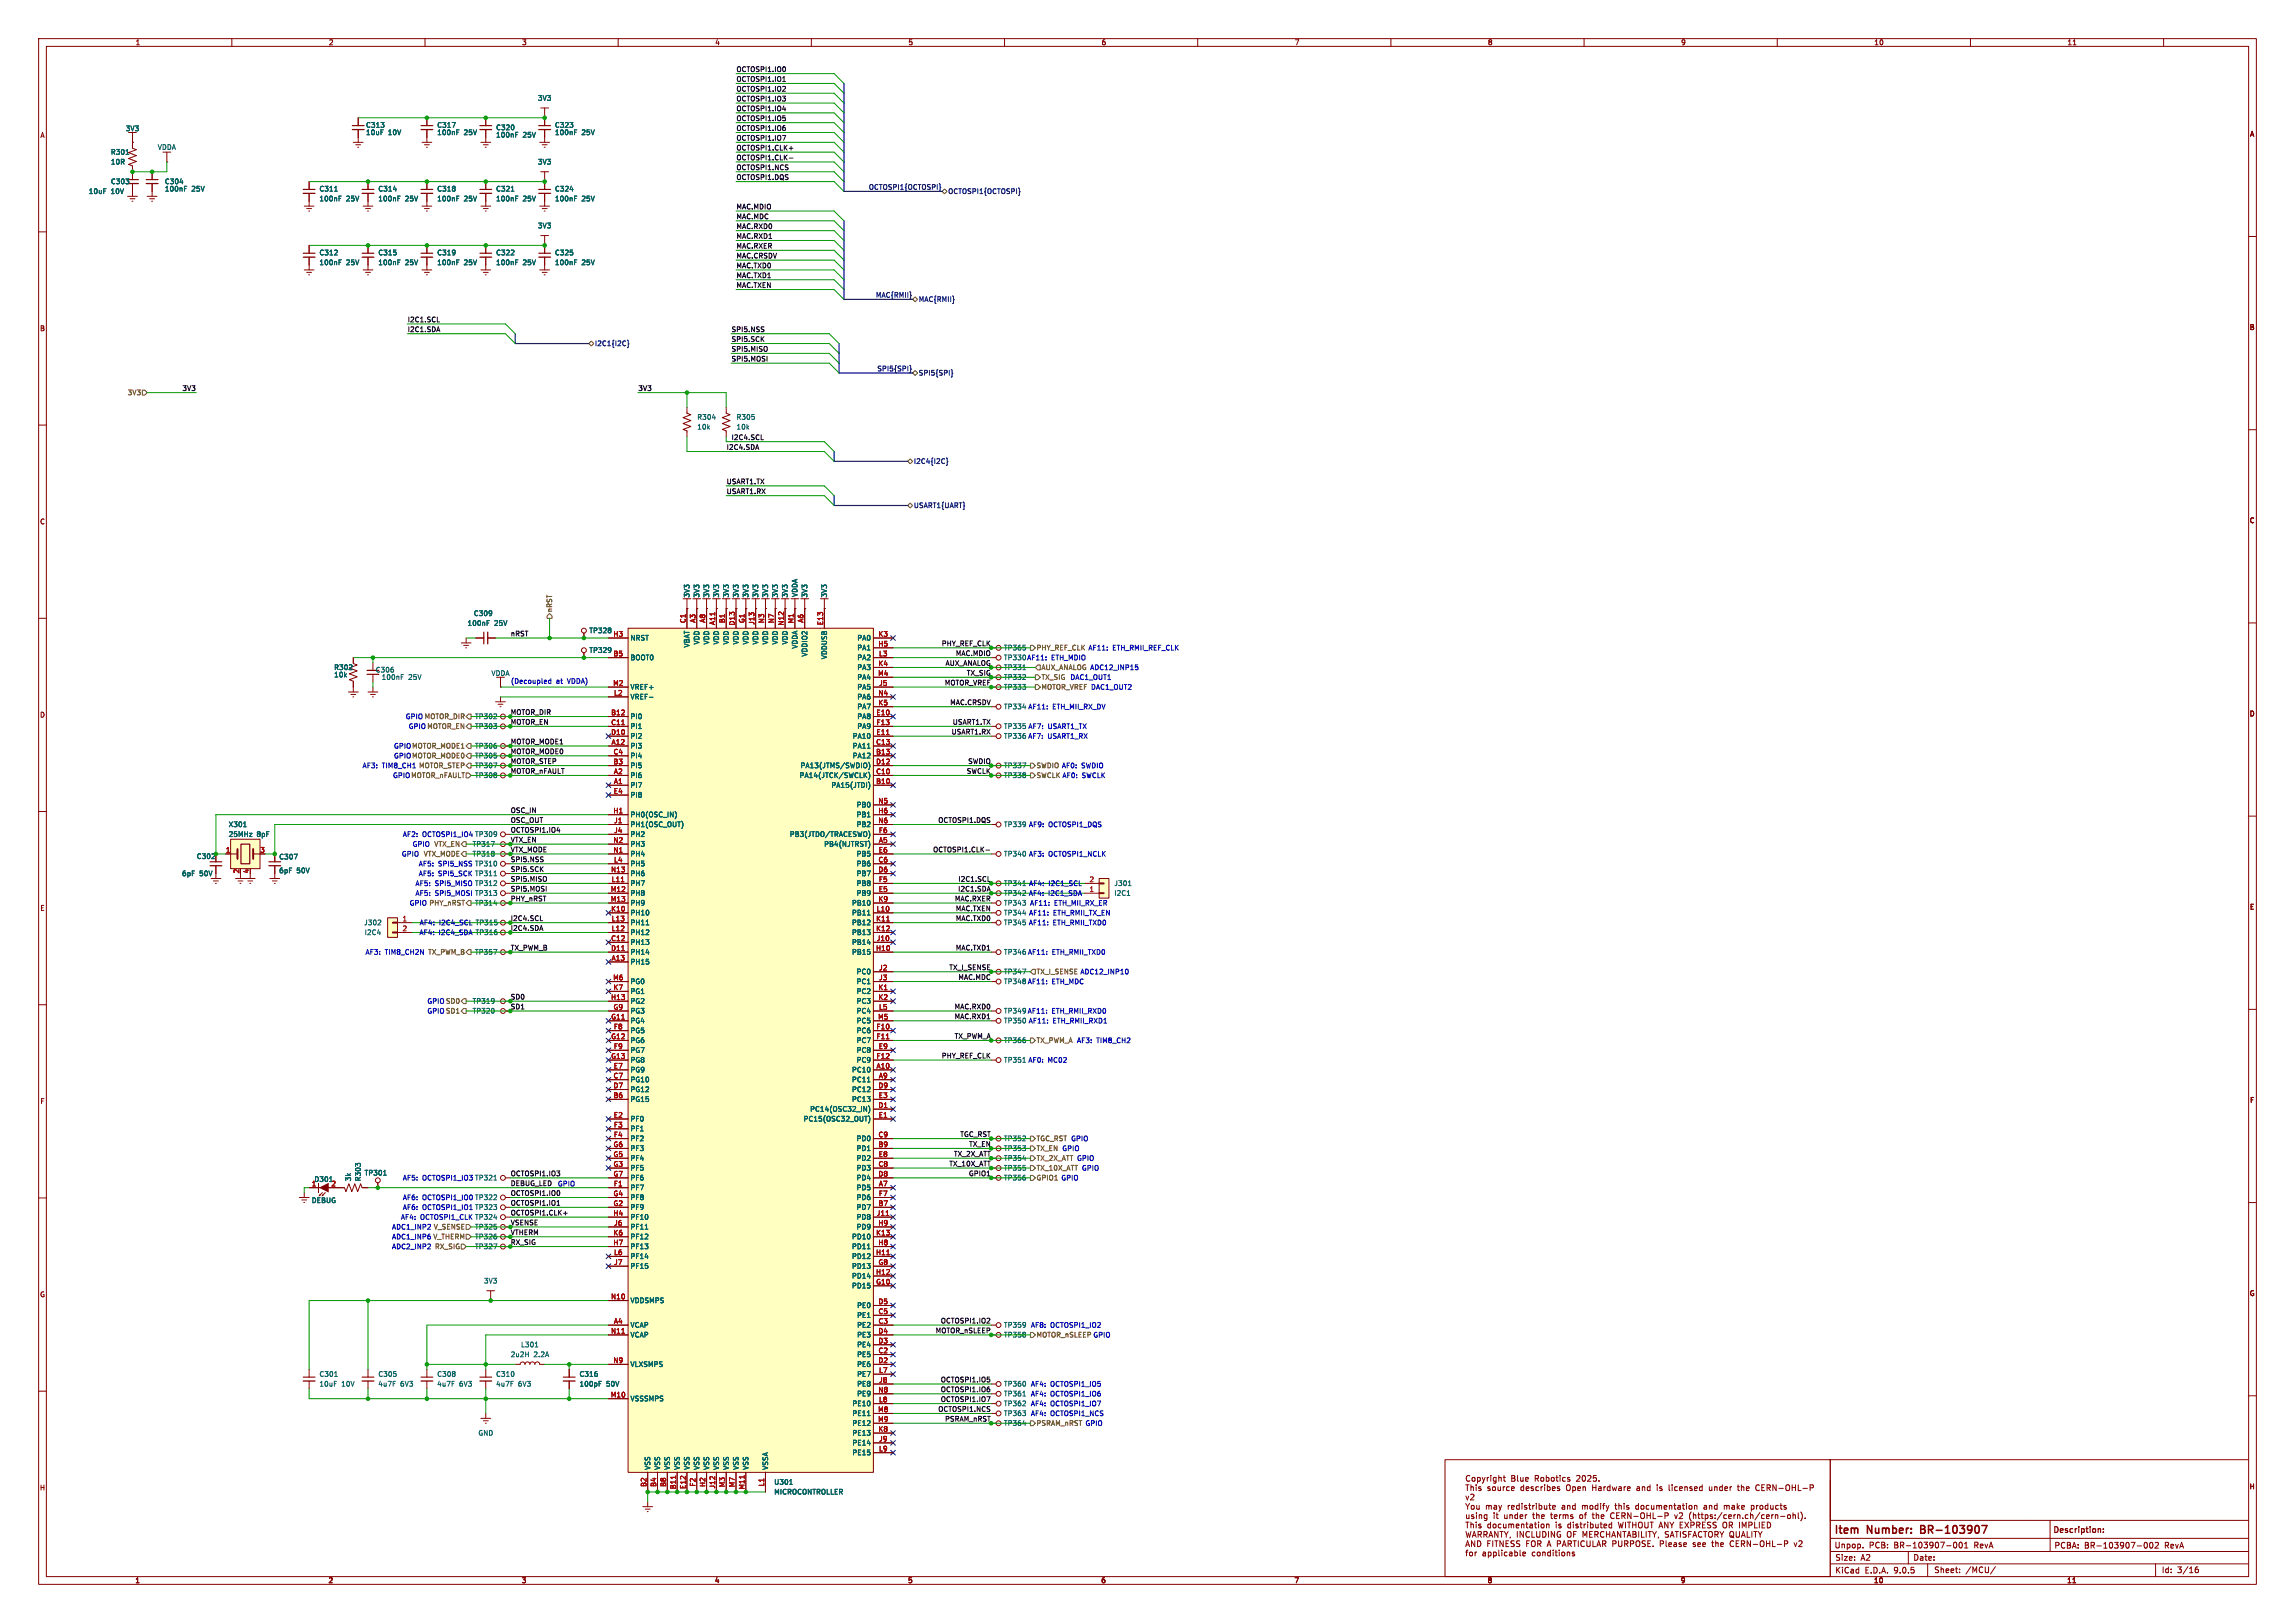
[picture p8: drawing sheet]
<svg xmlns="http://www.w3.org/2000/svg" width="594mm" height="420mm" viewBox="0 0 594 420" stroke-linecap="round" stroke-linejoin="round" font-family="sans-serif">
<defs><g id="words">
<g font-size="2.8" fill="#840000">
<text x="474.6" y="397.5">Item</text>
<text x="483.4" y="397.5">Number:</text>
<text x="498" y="397.5">BR-103907</text>
</g>
<g font-size="2.1" fill="#840000">
<text x="379.1" y="393.3">Copyright</text>
<text x="391" y="393.3">Blue</text>
<text x="397.2" y="393.3">Robotics</text>
<text x="421.6" y="393.3">source</text>
<text x="430.3" y="393.3">describes</text>
<text x="442.3" y="393.3">Open</text>
<text x="449.1" y="393.3">Hardware</text>
<text x="460.8" y="393.3">and</text>
<text x="466.2" y="393.3">is</text>
<text x="474.7" y="400.9">Unpop.</text>
<text x="483.7" y="400.9">PCB:</text>
<text x="490.3" y="400.9">BR-103907-001</text>
<text x="511.1" y="400.9">RevA</text>
<text x="531.3" y="397.1">Description:</text>
<text x="531.6" y="400.9">PCBA:</text>
<text x="539.4" y="400.9">BR-103907-002</text>
<text x="560.3" y="400.9">RevA</text>
<text x="474.9" y="404.1">Size:</text>
<text x="474.9" y="407.4">KiCad</text>
<text x="481.6" y="404.1">A2</text>
<text x="482.6" y="407.4">E.D.A.</text>
<text x="490.2" y="407.4">9.0.5</text>
<text x="495.1" y="404.1">Date:</text>
<text x="500.5" y="407.3">Sheet:</text>
<text x="508.7" y="407.3">/MCU/</text>
<text x="559.4" y="407.3">Id:</text>
<text x="563.5" y="407.3">3/16</text>
</g>
<g font-size="1.8" fill="#840000">
<text x="35" y="11.9">1</text>
<text x="85" y="11.9">2</text>
<text x="135" y="11.9">3</text>
<text x="185" y="11.9">4</text>
<text x="235" y="11.9">5</text>
<text x="285" y="11.9">6</text>
<text x="335" y="11.9">7</text>
<text x="385" y="11.9">8</text>
<text x="435" y="11.9">9</text>
<text x="485" y="11.9">10</text>
<text x="535" y="11.9">11</text>
<text x="10.3" y="35.9">A</text>
<text x="582.3" y="35.6">A</text>
<text x="10.3" y="85.9">B</text>
<text x="582.2" y="85.6">B</text>
<text x="10.3" y="135.9">C</text>
<text x="582.2" y="135.6">C</text>
<text x="10.3" y="185.9">D</text>
<text x="582.2" y="185.6">D</text>
<text x="10.3" y="235.9">E</text>
<text x="582.2" y="235.6">E</text>
<text x="10.3" y="285.9">F</text>
<text x="582.3" y="285.6">F</text>
<text x="10.3" y="335.9">G</text>
<text x="582.2" y="335.6">G</text>
<text x="10.2" y="385.9">H</text>
<text x="582.1" y="385.6">H</text>
<text x="34.9" y="409.9">1</text>
<text x="84.9" y="409.9">2</text>
<text x="134.9" y="409.9">3</text>
<text x="184.9" y="409.9">4</text>
<text x="234.9" y="409.9">5</text>
<text x="284.9" y="409.9">6</text>
<text x="334.9" y="409.9">7</text>
<text x="384.9" y="409.9">8</text>
<text x="434.9" y="409.9">9</text>
<text x="484.9" y="409.9">10</text>
<text x="534.9" y="409.9">11</text>
</g>
<g font-size="1.8" fill="#0f0f0f">
<text x="190.5" y="18.7">OCTOSPI1.IO0</text>
<text x="190.5" y="23.8">OCTOSPI1.IO2</text>
<text x="190.5" y="21.2">OCTOSPI1.IO1</text>
<text x="190.5" y="26.3">OCTOSPI1.IO3</text>
<text x="190.5" y="28.9">OCTOSPI1.IO4</text>
<text x="190.5" y="33.9">OCTOSPI1.IO6</text>
<text x="190.5" y="31.4">OCTOSPI1.IO5</text>
<text x="190.5" y="41.6">OCTOSPI1.CLK-</text>
<text x="190.5" y="39">OCTOSPI1.CLK+</text>
<text x="190.5" y="36.5">OCTOSPI1.IO7</text>
<text x="190.5" y="46.6">OCTOSPI1.DQS</text>
<text x="190.5" y="44.1">OCTOSPI1.NCS</text>
<text x="190.5" y="54.3">MAC.MDIO</text>
<text x="190.5" y="59.3">MAC.RXD0</text>
<text x="190.5" y="56.8">MAC.MDC</text>
<text x="190.5" y="64.4">MAC.RXER</text>
<text x="190.5" y="61.9">MAC.RXD1</text>
<text x="190.5" y="67">MAC.CRSDV</text>
<text x="190.5" y="69.5">MAC.TXD0</text>
<text x="190.5" y="72">MAC.TXD1</text>
<text x="190.5" y="74.6">MAC.TXEN</text>
<text x="105.4" y="83.5">I2C1.SCL</text>
<text x="105.4" y="86">I2C1.SDA</text>
<text x="189.2" y="88.6">SPI5.SCK</text>
<text x="189.2" y="86">SPI5.NSS</text>
<text x="189.2" y="93.6">SPI5.MOSI</text>
<text x="189.2" y="91.1">SPI5.MISO</text>
<text x="47.1" y="101.3">3V3</text>
<text x="165.1" y="101.3">3V3</text>
<text x="189.2" y="114">I2C4.SCL</text>
<text x="188" y="116.5">I2C4.SDA</text>
<text x="188" y="125.4">USART1.TX</text>
<text x="188" y="127.9">USART1.RX</text>
<text x="132.1" y="164.8">nRST</text>
<text x="243.6" y="167.3">PHY_REF_CLK</text>
<text x="247.3" y="169.8">MAC.MDIO</text>
<text x="250.1" y="174.9">TX_SIG</text>
<text x="245.8" y="182.5">MAC.CRSDV</text>
<text x="246.2" y="190.2">USART1.RX</text>
<text x="246.5" y="187.6">USART1.TX</text>
<text x="250.5" y="197.8">SWDIO</text>
<text x="250.1" y="200.3">SWCLK</text>
<text x="132.1" y="213">OSC_OUT</text>
<text x="132.1" y="215.6">OCTOSPI1.IO4</text>
<text x="132.1" y="210.5">OSC_IN</text>
<text x="242.7" y="213">OCTOSPI1.DQS</text>
<text x="241.4" y="220.6">OCTOSPI1.CLK-</text>
<text x="132.1" y="223.2">SPI5.NSS</text>
<text x="132.1" y="225.7">SPI5.SCK</text>
<text x="132.1" y="228.3">SPI5.MISO</text>
<text x="132.1" y="230.8">SPI5.MOSI</text>
<text x="247" y="233.3">MAC.RXER</text>
<text x="247.9" y="230.8">I2C1.SDA</text>
<text x="247.9" y="228.3">I2C1.SCL</text>
<text x="132.1" y="238.4">I2C4.SCL</text>
<text x="247.3" y="235.9">MAC.TXEN</text>
<text x="247.3" y="238.4">MAC.TXD0</text>
<text x="132.1" y="241">I2C4.SDA</text>
<text x="245.6" y="251.1">TX_I_SENSE</text>
<text x="247.3" y="246">MAC.TXD1</text>
<text x="247.9" y="253.7">MAC.MDC</text>
<text x="132.1" y="258.7">SD0</text>
<text x="132.1" y="261.3">SD1</text>
<text x="247" y="261.3">MAC.RXD0</text>
<text x="247" y="263.8">MAC.RXD1</text>
<text x="243.6" y="274">PHY_REF_CLK</text>
<text x="250.7" y="296.8">TX_EN</text>
<text x="132.1" y="304.5">OCTOSPI1.IO3</text>
<text x="245.6" y="301.9">TX_10X_ATT</text>
<text x="250.7" y="304.5">GPIO1</text>
<text x="132.1" y="309.5">OCTOSPI1.IO0</text>
<text x="132.1" y="307">DEBUG_LED</text>
<text x="132.1" y="312.1">OCTOSPI1.IO1</text>
<text x="132.1" y="317.2">VSENSE</text>
<text x="132.1" y="314.6">OCTOSPI1.CLK+</text>
<text x="132.1" y="319.7">VTHERM</text>
<text x="242.1" y="345.1">MOTOR_nSLEEP</text>
<text x="243.4" y="342.6">OCTOSPI1.IO2</text>
<text x="243.4" y="357.8">OCTOSPI1.IO5</text>
<text x="242.7" y="365.4">OCTOSPI1.NCS</text>
<text x="243.4" y="362.9">OCTOSPI1.IO7</text>
<text x="243.4" y="360.3">OCTOSPI1.IO6</text>
<text x="244.5" y="368">PSRAM_nRST</text>
</g>
<g font-size="1.8" fill="#006464">
<text x="139.1" y="26.3">3V3</text>
<text x="32.4" y="34.1">3V3</text>
<text x="94.6" y="33.2">C313</text>
<text x="94.6" y="35.2">10uF</text>
<text x="100.5" y="35.2">10V</text>
<text x="113" y="33.2">C317</text>
<text x="113" y="35.2">100nF</text>
<text x="120.1" y="35.2">25V</text>
<text x="128.3" y="33.9">C320</text>
<text x="128.3" y="35.8">100nF</text>
<text x="135.3" y="35.8">25V</text>
<text x="143.5" y="33.2">C323</text>
<text x="143.5" y="35.2">100nF</text>
<text x="150.6" y="35.2">25V</text>
<text x="28.6" y="40.2">R301</text>
<text x="40.7" y="39">VDDA</text>
<text x="28.6" y="47.9">C303</text>
<text x="28.6" y="42.8">10R</text>
<text x="42.6" y="47.9">C304</text>
<text x="139.1" y="42.8">3V3</text>
<text x="22.9" y="50.4">10uF</text>
<text x="28.7" y="50.4">10V</text>
<text x="42.6" y="49.8">100nF</text>
<text x="49.6" y="49.8">25V</text>
<text x="82.6" y="49.8">C311</text>
<text x="82.6" y="52.3">100nF</text>
<text x="89.6" y="52.3">25V</text>
<text x="97.8" y="49.8">C314</text>
<text x="97.8" y="52.3">100nF</text>
<text x="104.8" y="52.3">25V</text>
<text x="113" y="49.8">C318</text>
<text x="113" y="52.3">100nF</text>
<text x="120.1" y="52.3">25V</text>
<text x="128.3" y="49.8">C321</text>
<text x="128.3" y="52.3">100nF</text>
<text x="135.3" y="52.3">25V</text>
<text x="143.5" y="49.8">C324</text>
<text x="143.5" y="52.3">100nF</text>
<text x="150.6" y="52.3">25V</text>
<text x="139.1" y="59.3">3V3</text>
<text x="82.6" y="66.3">C312</text>
<text x="82.6" y="68.8">100nF</text>
<text x="89.6" y="68.8">25V</text>
<text x="97.8" y="66.3">C315</text>
<text x="97.8" y="68.8">100nF</text>
<text x="104.8" y="68.8">25V</text>
<text x="113" y="66.3">C319</text>
<text x="113" y="68.8">100nF</text>
<text x="120.1" y="68.8">25V</text>
<text x="128.3" y="66.3">C322</text>
<text x="128.3" y="68.8">100nF</text>
<text x="135.3" y="68.8">25V</text>
<text x="143.5" y="66.3">C325</text>
<text x="143.5" y="68.8">100nF</text>
<text x="150.6" y="68.8">25V</text>
<text x="180.3" y="108.8">R304</text>
<text x="180.3" y="111.4">10k</text>
<text x="190.5" y="108.8">R305</text>
<text x="190.5" y="111.4">10k</text>
<text x="178.7" y="154.8" transform="rotate(-90 178.7 154.8)">3V3</text>
<text x="181.2" y="154.8" transform="rotate(-90 181.2 154.8)">3V3</text>
<text x="183.7" y="154.8" transform="rotate(-90 183.7 154.8)">3V3</text>
<text x="186.3" y="154.8" transform="rotate(-90 186.3 154.8)">3V3</text>
<text x="188.8" y="154.8" transform="rotate(-90 188.8 154.8)">3V3</text>
<text x="191.4" y="154.8" transform="rotate(-90 191.4 154.8)">3V3</text>
<text x="193.9" y="154.8" transform="rotate(-90 193.9 154.8)">3V3</text>
<text x="196.4" y="154.8" transform="rotate(-90 196.4 154.8)">3V3</text>
<text x="199" y="154.8" transform="rotate(-90 199 154.8)">3V3</text>
<text x="201.5" y="154.8" transform="rotate(-90 201.5 154.8)">3V3</text>
<text x="204.1" y="154.8" transform="rotate(-90 204.1 154.8)">3V3</text>
<text x="206.6" y="154.6" transform="rotate(-90 206.6 154.6)">VDDA</text>
<text x="209.1" y="154.8" transform="rotate(-90 209.1 154.8)">3V3</text>
<text x="214.2" y="154.8" transform="rotate(-90 214.2 154.8)">3V3</text>
<text x="122.5" y="159.6">C309</text>
<text x="120.9" y="162.2">100nF</text>
<text x="127.9" y="162.2">25V</text>
<text x="152.4" y="164.1">TP328</text>
<text x="163.1" y="166">NRST</text>
<text x="178.7" y="167.7" transform="rotate(-90 178.7 167.7)">VBAT</text>
<text x="181.2" y="166.9" transform="rotate(-90 181.2 166.9)">VDD</text>
<text x="183.7" y="166.9" transform="rotate(-90 183.7 166.9)">VDD</text>
<text x="186.3" y="166.9" transform="rotate(-90 186.3 166.9)">VDD</text>
<text x="188.8" y="166.9" transform="rotate(-90 188.8 166.9)">VDD</text>
<text x="191.4" y="166.9" transform="rotate(-90 191.4 166.9)">VDD</text>
<text x="193.9" y="166.9" transform="rotate(-90 193.9 166.9)">VDD</text>
<text x="196.4" y="166.9" transform="rotate(-90 196.4 166.9)">VDD</text>
<text x="199" y="166.9" transform="rotate(-90 199 166.9)">VDD</text>
<text x="201.5" y="166.9" transform="rotate(-90 201.5 166.9)">VDD</text>
<text x="204.1" y="166.9" transform="rotate(-90 204.1 166.9)">VDD</text>
<text x="206.6" y="168" transform="rotate(-90 206.6 168)">VDDA</text>
<text x="221.8" y="166">PA0</text>
<text x="86.4" y="173.6">R302</text>
<text x="152.4" y="169.1">TP329</text>
<text x="163.1" y="171">BOOT0</text>
<text x="209.1" y="170" transform="rotate(-90 209.1 170)">VDDIO2</text>
<text x="214.2" y="170.7" transform="rotate(-90 214.2 170.7)">VDDUSB</text>
<text x="221.8" y="168.5">PA1</text>
<text x="221.8" y="171">PA2</text>
<text x="221.8" y="173.6">PA3</text>
<text x="259.7" y="173.6">TP331</text>
<text x="259.7" y="168.5">TP365</text>
<text x="86.4" y="175.5">10k</text>
<text x="97.1" y="174.2">C306</text>
<text x="98.7" y="176.1">100nF</text>
<text x="105.7" y="176.1">25V</text>
<text x="127.1" y="175.1">VDDA</text>
<text x="163.1" y="178.7">VREF+</text>
<text x="221.8" y="176.1">PA4</text>
<text x="221.8" y="178.7">PA5</text>
<text x="259.7" y="176.1">TP332</text>
<text x="259.7" y="178.7">TP333</text>
<text x="163.1" y="181.2">VREF-</text>
<text x="221.8" y="181.2">PA6</text>
<text x="221.8" y="183.7">PA7</text>
<text x="122.8" y="186.3">TP302</text>
<text x="122.8" y="188.8">TP303</text>
<text x="163.1" y="186.3">PI0</text>
<text x="163.1" y="188.8">PI1</text>
<text x="163.1" y="191.4">PI2</text>
<text x="220.6" y="191.4">PA10</text>
<text x="221.8" y="186.3">PA8</text>
<text x="221.8" y="188.8">PA9</text>
<text x="122.8" y="196.4">TP305</text>
<text x="122.8" y="193.9">TP306</text>
<text x="163.1" y="193.9">PI3</text>
<text x="163.1" y="196.4">PI4</text>
<text x="220.6" y="193.9">PA11</text>
<text x="220.6" y="196.4">PA12</text>
<text x="122.8" y="199">TP307</text>
<text x="122.8" y="201.5">TP308</text>
<text x="163.1" y="199">PI5</text>
<text x="163.1" y="201.5">PI6</text>
<text x="206.8" y="201.5">PA14(JTCK/SWCLK)</text>
<text x="207.1" y="199">PA13(JTMS/SWDIO)</text>
<text x="259.7" y="199">TP337</text>
<text x="259.7" y="201.5">TP338</text>
<text x="163.1" y="204.1">PI7</text>
<text x="163.1" y="206.6">PI8</text>
<text x="215.1" y="204.1">PA15(JTDI)</text>
<text x="221.6" y="209.1">PB0</text>
<text x="59.1" y="214.2">X301</text>
<text x="163.1" y="211.7">PH0(OSC_IN)</text>
<text x="163.1" y="214.2">PH1(OSC_OUT)</text>
<text x="221.6" y="211.7">PB1</text>
<text x="221.6" y="214.2">PB2</text>
<text x="259.7" y="214.2">TP339</text>
<text x="59.1" y="216.8">25MHz</text>
<text x="66.5" y="216.8">8pF</text>
<text x="122.2" y="219.3">TP317</text>
<text x="122.2" y="221.8">TP318</text>
<text x="163.1" y="216.8">PH2</text>
<text x="163.1" y="219.3">PH3</text>
<text x="163.1" y="221.8">PH4</text>
<text x="204.3" y="216.8">PB3(JTDO/TRACESWO)</text>
<text x="213.2" y="219.3">PB4(NJTRST)</text>
<text x="221.6" y="221.8">PB5</text>
<text x="259.7" y="221.8">TP340</text>
<text x="47" y="226.9">6pF</text>
<text x="50.8" y="222.5">C302</text>
<text x="51.6" y="226.9">50V</text>
<text x="72.1" y="222.6">C307</text>
<text x="72.1" y="226.2">6pF</text>
<text x="76.8" y="226.2">50V</text>
<text x="163.1" y="224.4">PH5</text>
<text x="163.1" y="226.9">PH6</text>
<text x="221.6" y="224.4">PB6</text>
<text x="221.6" y="226.9">PB7</text>
<text x="163.1" y="229.5">PH7</text>
<text x="163.1" y="232">PH8</text>
<text x="221.6" y="229.5">PB8</text>
<text x="221.6" y="232">PB9</text>
<text x="259.7" y="229.5">TP341</text>
<text x="288.3" y="229.5">J301</text>
<text x="288.3" y="232">I2C1</text>
<text x="94.1" y="239.6">J302</text>
<text x="122.8" y="234.5">TP314</text>
<text x="163.1" y="234.5">PH9</text>
<text x="163.1" y="237.1">PH10</text>
<text x="163.1" y="239.6">PH11</text>
<text x="220.4" y="234.5">PB10</text>
<text x="220.4" y="237.1">PB11</text>
<text x="220.4" y="239.6">PB12</text>
<text x="259.7" y="237.1">TP344</text>
<text x="259.7" y="234.5">TP343</text>
<text x="94.3" y="242.2">I2C4</text>
<text x="163.1" y="242.2">PH12</text>
<text x="163.1" y="244.7">PH13</text>
<text x="220.4" y="242.2">PB13</text>
<text x="220.4" y="244.7">PB14</text>
<text x="122.8" y="247.2">TP357</text>
<text x="163.1" y="247.2">PH14</text>
<text x="163.1" y="249.8">PH15</text>
<text x="220.4" y="247.2">PB15</text>
<text x="163.1" y="254.9">PG0</text>
<text x="163.1" y="257.4">PG1</text>
<text x="221.6" y="252.3">PC0</text>
<text x="221.6" y="254.9">PC1</text>
<text x="221.6" y="257.4">PC2</text>
<text x="259.7" y="252.3">TP347</text>
<text x="122.2" y="262.5">TP320</text>
<text x="122.2" y="259.9">TP319</text>
<text x="163.1" y="259.9">PG2</text>
<text x="163.1" y="262.5">PG3</text>
<text x="221.6" y="259.9">PC3</text>
<text x="221.6" y="262.5">PC4</text>
<text x="163.1" y="265">PG4</text>
<text x="163.1" y="267.6">PG5</text>
<text x="221.6" y="265">PC5</text>
<text x="221.6" y="267.6">PC6</text>
<text x="163.1" y="270.1">PG6</text>
<text x="163.1" y="272.6">PG7</text>
<text x="163.1" y="275.2">PG8</text>
<text x="221.6" y="270.1">PC7</text>
<text x="221.6" y="272.6">PC8</text>
<text x="221.6" y="275.2">PC9</text>
<text x="259.7" y="270.1">TP366</text>
<text x="163.1" y="277.7">PG9</text>
<text x="163.1" y="280.3">PG10</text>
<text x="220.4" y="277.7">PC10</text>
<text x="220.4" y="280.3">PC11</text>
<text x="163.1" y="282.8">PG12</text>
<text x="163.1" y="285.3">PG15</text>
<text x="209.6" y="287.9">PC14(OSC32_IN)</text>
<text x="220.4" y="282.8">PC12</text>
<text x="220.4" y="285.3">PC13</text>
<text x="163.1" y="290.4">PF0</text>
<text x="163.1" y="293">PF1</text>
<text x="207.9" y="290.4">PC15(OSC32_OUT)</text>
<text x="163.1" y="295.5">PF2</text>
<text x="163.1" y="298">PF3</text>
<text x="221.6" y="295.5">PD0</text>
<text x="221.6" y="298">PD1</text>
<text x="259.7" y="298">TP353</text>
<text x="259.7" y="295.5">TP352</text>
<text x="91" y="305.8" transform="rotate(-90 91 305.8)">3k</text>
<text x="93.6" y="305.8" transform="rotate(-90 93.6 305.8)">R303</text>
<text x="94.3" y="304.4">TP301</text>
<text x="163.1" y="300.6">PF4</text>
<text x="163.1" y="303.1">PF5</text>
<text x="163.1" y="305.7">PF6</text>
<text x="221.6" y="300.6">PD2</text>
<text x="221.6" y="303.1">PD3</text>
<text x="221.6" y="305.7">PD4</text>
<text x="259.7" y="300.6">TP354</text>
<text x="259.7" y="305.7">TP356</text>
<text x="259.7" y="303.1">TP355</text>
<text x="80.6" y="311.5">DEBUG</text>
<text x="81.3" y="306">D301</text>
<text x="163.1" y="308.2">PF7</text>
<text x="163.1" y="310.7">PF8</text>
<text x="221.6" y="308.2">PD5</text>
<text x="221.6" y="310.7">PD6</text>
<text x="163.1" y="313.3">PF9</text>
<text x="163.1" y="315.8">PF10</text>
<text x="221.6" y="313.3">PD7</text>
<text x="221.6" y="315.8">PD8</text>
<text x="122.8" y="318.4">TP325</text>
<text x="122.8" y="320.9">TP326</text>
<text x="122.8" y="323.4">TP327</text>
<text x="163.1" y="318.4">PF11</text>
<text x="163.1" y="320.9">PF12</text>
<text x="163.1" y="323.4">PF13</text>
<text x="220.4" y="320.9">PD10</text>
<text x="220.4" y="323.4">PD11</text>
<text x="221.6" y="318.4">PD9</text>
<text x="163.1" y="326">PF14</text>
<text x="163.1" y="328.5">PF15</text>
<text x="220.4" y="326">PD12</text>
<text x="220.4" y="328.5">PD13</text>
<text x="125.1" y="332.3">3V3</text>
<text x="220.4" y="331.1">PD14</text>
<text x="220.4" y="333.6">PD15</text>
<text x="163.1" y="337.4">VDDSMPS</text>
<text x="221.7" y="338.7">PE0</text>
<text x="221.7" y="341.2">PE1</text>
<text x="163.1" y="343.8">VCAP</text>
<text x="163.1" y="346.3">VCAP</text>
<text x="221.7" y="343.8">PE2</text>
<text x="221.7" y="346.3">PE3</text>
<text x="259.7" y="343.8">TP359</text>
<text x="259.7" y="346.3">TP358</text>
<text x="132.1" y="351.4">2u2H</text>
<text x="134.7" y="348.8">L301</text>
<text x="138.1" y="351.4">2.2A</text>
<text x="163.1" y="353.9">VLXSMPS</text>
<text x="221.7" y="348.8">PE4</text>
<text x="221.7" y="351.4">PE5</text>
<text x="221.7" y="353.9">PE6</text>
<text x="82.6" y="356.5">C301</text>
<text x="82.6" y="359">10uF</text>
<text x="88.4" y="359">10V</text>
<text x="97.8" y="356.5">C305</text>
<text x="97.8" y="359">4u7F</text>
<text x="103.6" y="359">6V3</text>
<text x="113" y="356.5">C308</text>
<text x="113" y="359">4u7F</text>
<text x="118.9" y="359">6V3</text>
<text x="128.3" y="356.5">C310</text>
<text x="128.3" y="359">4u7F</text>
<text x="134.1" y="359">6V3</text>
<text x="149.9" y="356.5">C316</text>
<text x="149.9" y="359">100pF</text>
<text x="156.9" y="359">50V</text>
<text x="221.7" y="356.5">PE7</text>
<text x="221.7" y="359">PE8</text>
<text x="259.7" y="359">TP360</text>
<text x="163.1" y="362.8">VSSSMPS</text>
<text x="220.5" y="364.1">PE10</text>
<text x="221.7" y="361.5">PE9</text>
<text x="259.7" y="361.5">TP361</text>
<text x="259.7" y="364.1">TP362</text>
<text x="123.7" y="371.7">GND</text>
<text x="220.5" y="366.6">PE11</text>
<text x="220.5" y="369.2">PE12</text>
<text x="220.5" y="371.7">PE13</text>
<text x="259.7" y="366.6">TP363</text>
<text x="259.7" y="369.2">TP364</text>
<text x="220.5" y="374.2">PE14</text>
<text x="220.5" y="376.8">PE15</text>
<text x="168.5" y="380.5" transform="rotate(-90 168.5 380.5)">VSS</text>
<text x="171" y="380.5" transform="rotate(-90 171 380.5)">VSS</text>
<text x="173.6" y="380.5" transform="rotate(-90 173.6 380.5)">VSS</text>
<text x="176.1" y="380.5" transform="rotate(-90 176.1 380.5)">VSS</text>
<text x="178.7" y="380.5" transform="rotate(-90 178.7 380.5)">VSS</text>
<text x="181.2" y="380.5" transform="rotate(-90 181.2 380.5)">VSS</text>
<text x="183.7" y="380.5" transform="rotate(-90 183.7 380.5)">VSS</text>
<text x="186.3" y="380.5" transform="rotate(-90 186.3 380.5)">VSS</text>
<text x="188.8" y="380.5" transform="rotate(-90 188.8 380.5)">VSS</text>
<text x="191.4" y="380.5" transform="rotate(-90 191.4 380.5)">VSS</text>
<text x="193.9" y="380.5" transform="rotate(-90 193.9 380.5)">VSS</text>
<text x="199" y="380.5" transform="rotate(-90 199 380.5)">VSSA</text>
<text x="200.3" y="384.4">U301</text>
<text x="200.3" y="386.9">MICROCONTROLLER</text>
</g>
<g font-size="1.8" fill="#000084">
<text x="224.8" y="49.2">OCTOSPI1{OCTOSPI}</text>
<text x="245.3" y="50.4">OCTOSPI1{OCTOSPI}</text>
<text x="226.6" y="77.1">MAC{RMII}</text>
<text x="237.7" y="78.3">MAC{RMII}</text>
<text x="153.9" y="89.8">I2C1{I2C}</text>
<text x="226.9" y="96.2">SPI5{SPI}</text>
<text x="237.7" y="97.4">SPI5{SPI}</text>
<text x="236.4" y="120.2">I2C4{I2C}</text>
<text x="236.4" y="131.7">USART1{UART}</text>
</g>
<g font-size="1.8" fill="#725600">
<text x="32.9" y="102.5">3V3</text>
<text x="143.1" y="158.6" transform="rotate(-90 143.1 158.6)">nRST</text>
<text x="109.6" y="221.8">VTX_MODE</text>
<text x="112.5" y="323.4">RX_SIG</text>
</g>
<g font-size="1.8" fill="#a90000">
<text x="177.5" y="161.4" transform="rotate(-90 177.5 161.4)">C1</text>
<text x="180.1" y="161.3" transform="rotate(-90 180.1 161.3)">A3</text>
<text x="182.6" y="161.3" transform="rotate(-90 182.6 161.3)">A8</text>
<text x="185.2" y="161.9" transform="rotate(-90 185.2 161.9)">A11</text>
<text x="187.7" y="161.4" transform="rotate(-90 187.7 161.4)">B1</text>
<text x="190.2" y="162" transform="rotate(-90 190.2 162)">D13</text>
<text x="192.8" y="161.4" transform="rotate(-90 192.8 161.4)">G1</text>
<text x="195.3" y="161.8" transform="rotate(-90 195.3 161.8)">J13</text>
<text x="197.9" y="161.4" transform="rotate(-90 197.9 161.4)">N3</text>
<text x="200.4" y="161.4" transform="rotate(-90 200.4 161.4)">N7</text>
<text x="202.9" y="162" transform="rotate(-90 202.9 162)">N12</text>
<text x="205.5" y="161.5" transform="rotate(-90 205.5 161.5)">M1</text>
<text x="208" y="161.3" transform="rotate(-90 208 161.3)">A6</text>
<text x="213.1" y="161.9" transform="rotate(-90 213.1 161.9)">E13</text>
<text x="158.6" y="164.8">H3</text>
<text x="227.2" y="167.4">H5</text>
<text x="227.3" y="164.8">K3</text>
<text x="158.7" y="169.9">B5</text>
<text x="227.3" y="172.5">K4</text>
<text x="227.4" y="169.9">L3</text>
<text x="158.6" y="177.5">M2</text>
<text x="227.2" y="175">M4</text>
<text x="227.4" y="177.5">J5</text>
<text x="158.1" y="185.2">B12</text>
<text x="158.8" y="180.1">L2</text>
<text x="226.7" y="185.2">E10</text>
<text x="227.2" y="180.1">N4</text>
<text x="227.3" y="182.6">K5</text>
<text x="158.1" y="187.7">C11</text>
<text x="158.1" y="190.2">D10</text>
<text x="226.7" y="190.2">E11</text>
<text x="226.7" y="187.7">F13</text>
<text x="158.2" y="192.8">A12</text>
<text x="158.7" y="195.3">C4</text>
<text x="158.7" y="197.9">B3</text>
<text x="226.7" y="192.8">C13</text>
<text x="226.7" y="195.3">B13</text>
<text x="226.7" y="197.9">D12</text>
<text x="158.8" y="200.4">A2</text>
<text x="158.8" y="202.9">A1</text>
<text x="226.7" y="200.4">C10</text>
<text x="226.7" y="202.9">B10</text>
<text x="158.7" y="205.5">E4</text>
<text x="227.2" y="208">N5</text>
<text x="158.6" y="210.6">H1</text>
<text x="158.8" y="213.1">J1</text>
<text x="158.8" y="215.6">J4</text>
<text x="227.2" y="210.6">H6</text>
<text x="227.2" y="213.1">N6</text>
<text x="227.3" y="215.6">F6</text>
<text x="58.3" y="220.7">1</text>
<text x="67.2" y="220.7">3</text>
<text x="158.6" y="218.2">N2</text>
<text x="158.6" y="220.7">N1</text>
<text x="227.3" y="220.7">E6</text>
<text x="227.3" y="218.2">A5</text>
<text x="62" y="226.1" transform="rotate(-90 62 226.1)">2</text>
<text x="64.5" y="226.1" transform="rotate(-90 64.5 226.1)">4</text>
<text x="158" y="225.8">N13</text>
<text x="158.8" y="223.3">L4</text>
<text x="227.3" y="223.3">C6</text>
<text x="227.3" y="225.8">D6</text>
<text x="158" y="230.9">M12</text>
<text x="158" y="233.4">M13</text>
<text x="158.2" y="228.3">L11</text>
<text x="227.3" y="233.4">K9</text>
<text x="227.3" y="230.9">E5</text>
<text x="227.3" y="228.3">F5</text>
<text x="281.9" y="230.9">1</text>
<text x="281.9" y="228.3">2</text>
<text x="104.1" y="238.5">1</text>
<text x="158.1" y="236">K10</text>
<text x="158.2" y="238.5">L13</text>
<text x="226.7" y="238.5">K11</text>
<text x="226.8" y="236">L10</text>
<text x="104.1" y="241">2</text>
<text x="158.1" y="243.6">C12</text>
<text x="158.2" y="241">L12</text>
<text x="226.7" y="241">K12</text>
<text x="226.8" y="243.6">J10</text>
<text x="158.1" y="246.1">D11</text>
<text x="158.2" y="248.7">A13</text>
<text x="226.6" y="246.1">H10</text>
<text x="227.4" y="251.2">J2</text>
<text x="158.6" y="253.7">M6</text>
<text x="158.7" y="256.3">K7</text>
<text x="227.3" y="256.3">K1</text>
<text x="227.4" y="253.7">J3</text>
<text x="158" y="258.8">H13</text>
<text x="158.1" y="263.9">G11</text>
<text x="158.7" y="261.4">G9</text>
<text x="227.2" y="263.9">M5</text>
<text x="227.3" y="258.8">K2</text>
<text x="227.4" y="261.4">L5</text>
<text x="158.1" y="269">G12</text>
<text x="158.8" y="266.4">F8</text>
<text x="226.7" y="266.4">F10</text>
<text x="226.7" y="269">F11</text>
<text x="158.1" y="274.1">G13</text>
<text x="158.8" y="271.5">F9</text>
<text x="226.7" y="274.1">F12</text>
<text x="227.3" y="271.5">E9</text>
<text x="158.7" y="279.1">C7</text>
<text x="158.7" y="281.7">D7</text>
<text x="158.7" y="276.6">E7</text>
<text x="226.7" y="276.6">A10</text>
<text x="227.3" y="281.7">D9</text>
<text x="227.3" y="279.1">A9</text>
<text x="158.7" y="284.2">B6</text>
<text x="227.3" y="286.8">D1</text>
<text x="227.3" y="284.2">E3</text>
<text x="158.7" y="289.3">E2</text>
<text x="158.8" y="291.8">F3</text>
<text x="227.3" y="289.3">E1</text>
<text x="158.7" y="296.9">G6</text>
<text x="158.7" y="299.5">G5</text>
<text x="158.8" y="294.4">F4</text>
<text x="227.3" y="294.4">C9</text>
<text x="227.3" y="296.9">B9</text>
<text x="227.3" y="299.5">E8</text>
<text x="158.7" y="302">G3</text>
<text x="158.7" y="304.5">G7</text>
<text x="227.3" y="302">C8</text>
<text x="227.3" y="304.5">D8</text>
<text x="80.6" y="307.1">1</text>
<text x="85.7" y="307.1">2</text>
<text x="158.7" y="309.6">G4</text>
<text x="158.8" y="307.1">F1</text>
<text x="227.3" y="307.1">A7</text>
<text x="227.3" y="309.6">F7</text>
<text x="158.6" y="314.7">H4</text>
<text x="158.7" y="312.2">G2</text>
<text x="158.8" y="317.2">J6</text>
<text x="226.8" y="314.7">J11</text>
<text x="227.2" y="317.2">H9</text>
<text x="227.3" y="312.2">B7</text>
<text x="158.6" y="322.3">H7</text>
<text x="158.7" y="319.8">K6</text>
<text x="226.7" y="319.8">K13</text>
<text x="227.2" y="322.3">H8</text>
<text x="158.8" y="324.9">L6</text>
<text x="158.8" y="327.4">J7</text>
<text x="226.6" y="324.9">H11</text>
<text x="226.6" y="329.9">H12</text>
<text x="227.3" y="327.4">G8</text>
<text x="226.7" y="332.5">G10</text>
<text x="158" y="336.3">N10</text>
<text x="227.3" y="337.6">D5</text>
<text x="227.3" y="340.1">C5</text>
<text x="158" y="345.2">N11</text>
<text x="158.8" y="342.6">A4</text>
<text x="227.3" y="342.6">C3</text>
<text x="227.3" y="345.2">D4</text>
<text x="227.3" y="347.7">D3</text>
<text x="158.6" y="352.8">N9</text>
<text x="227.3" y="350.3">C2</text>
<text x="227.3" y="352.8">D2</text>
<text x="227.4" y="355.3">L7</text>
<text x="227.4" y="357.9">J8</text>
<text x="158" y="361.7">M10</text>
<text x="227.2" y="365.5">M8</text>
<text x="227.2" y="360.4">N8</text>
<text x="227.4" y="363">L8</text>
<text x="227.2" y="368">M9</text>
<text x="227.3" y="370.6">K8</text>
<text x="227.4" y="375.7">L9</text>
<text x="227.4" y="373.1">J9</text>
<text x="167.4" y="384.9" transform="rotate(-90 167.4 384.9)">B2</text>
<text x="169.9" y="384.9" transform="rotate(-90 169.9 384.9)">B4</text>
<text x="172.5" y="384.9" transform="rotate(-90 172.5 384.9)">B8</text>
<text x="175" y="385.5" transform="rotate(-90 175 385.5)">B11</text>
<text x="177.5" y="385.4" transform="rotate(-90 177.5 385.4)">E12</text>
<text x="180.1" y="384.8" transform="rotate(-90 180.1 384.8)">F2</text>
<text x="182.6" y="384.9" transform="rotate(-90 182.6 384.9)">H2</text>
<text x="185.2" y="385.3" transform="rotate(-90 185.2 385.3)">J12</text>
<text x="187.7" y="385" transform="rotate(-90 187.7 385)">M3</text>
<text x="190.2" y="385" transform="rotate(-90 190.2 385)">M7</text>
<text x="192.8" y="385.6" transform="rotate(-90 192.8 385.6)">M11</text>
<text x="197.9" y="384.8" transform="rotate(-90 197.9 384.8)">L1</text>
</g>
<g font-size="1.8" fill="#009600">
<text x="244.6" y="172.4">AUX_ANALOG</text>
<text x="244.4" y="177.5">MOTOR_VREF</text>
<text x="132.1" y="185.1">MOTOR_DIR</text>
<text x="132.1" y="187.6">MOTOR_EN</text>
<text x="132.1" y="197.8">MOTOR_STEP</text>
<text x="132.1" y="192.7">MOTOR_MODE1</text>
<text x="132.1" y="195.2">MOTOR_MODE0</text>
<text x="132.1" y="200.3">MOTOR_nFAULT</text>
<text x="132.1" y="218.1">VTX_EN</text>
<text x="132.1" y="220.6">VTX_MODE</text>
<text x="132.1" y="233.3">PHY_nRST</text>
<text x="132.1" y="246">TX_PWM_B</text>
<text x="247" y="268.9">TX_PWM_A</text>
<text x="246.8" y="299.4">TX_2X_ATT</text>
<text x="248.4" y="294.3">TGC_RST</text>
<text x="132.1" y="322.2">RX_SIG</text>
</g>
<g font-size="1.8" fill="#0000c2">
<text x="259.7" y="171">TP330 AF11:</text>
<text x="268.2" y="168.5">PHY_REF_CLK AF11:</text>
<text x="269.4" y="173.6">AUX_ANALOG ADC12_INP15</text>
<text x="272.1" y="170.9">ETH_MDIO</text>
<text x="288" y="168.4">ETH_RMII_REF_CLK</text>
<text x="132.1" y="177.1">(Decoupled</text>
<text x="143.9" y="177.1">at</text>
<text x="147" y="177.1">VDDA)</text>
<text x="269.4" y="178.7">MOTOR_VREF DAC1_OUT2</text>
<text x="269.4" y="176.1">TX_SIG DAC1_OUT1</text>
<text x="259.7" y="183.7">TP334 AF11:</text>
<text x="272.4" y="183.6">ETH_MII_RX_DV</text>
<text x="104.9" y="186.2">GPIO MOTOR_DIR</text>
<text x="105.7" y="188.7">GPIO MOTOR_EN</text>
<text x="259.7" y="188.8">TP335 AF7:</text>
<text x="259.7" y="191.4">TP336 AF7:</text>
<text x="271.2" y="191.3">USART1_RX</text>
<text x="271.2" y="188.7">USART1_TX</text>
<text x="101.9" y="196.3">GPIOMOTOR_MODE0</text>
<text x="101.9" y="193.8">GPIOMOTOR_MODE1</text>
<text x="93.7" y="198.9">AF3:</text>
<text x="98.9" y="198.9">TIM8_CH1 MOTOR_STEP</text>
<text x="101.6" y="201.4">GPIOMOTOR_nFAULT</text>
<text x="268.2" y="199">SWDIO AF0:</text>
<text x="268.2" y="201.5">SWCLK AF0:</text>
<text x="279.9" y="198.9">SWDIO</text>
<text x="280" y="201.4">SWCLK</text>
<text x="266.2" y="214.1">AF9:</text>
<text x="271.4" y="214.1">OCTOSPI1_DQS</text>
<text x="103.9" y="221.7">GPIO</text>
<text x="104.1" y="216.7">AF2:</text>
<text x="106.7" y="219.2">GPIO VTX_EN</text>
<text x="109.3" y="216.7">OCTOSPI1_IO4 TP309</text>
<text x="266.2" y="221.7">AF3:</text>
<text x="271.4" y="221.7">OCTOSPI1_NCLK</text>
<text x="108.3" y="226.8">AF5:</text>
<text x="108.3" y="224.3">AF5:</text>
<text x="113.4" y="226.8">SPI5_SCK TP311</text>
<text x="113.4" y="224.3">SPI5_NSS TP310</text>
<text x="107.4" y="231.9">AF5:</text>
<text x="107.4" y="229.4">AF5:</text>
<text x="112.6" y="231.9">SPI5_MOSI TP313</text>
<text x="112.6" y="229.4">SPI5_MISO TP312</text>
<text x="259.7" y="232">TP342 AF4:</text>
<text x="266.2" y="229.4">AF4:</text>
<text x="271.3" y="231.9">I2C1_SDA</text>
<text x="271.4" y="229.4">I2C1_SCL</text>
<text x="105.9" y="234.4">GPIO PHY_nRST</text>
<text x="108.5" y="239.5">AF4:</text>
<text x="113.7" y="239.5">I2C4_SCL TP315</text>
<text x="259.7" y="239.6">TP345 AF11:</text>
<text x="266.2" y="237">AF11:</text>
<text x="266.5" y="234.4">AF11:</text>
<text x="272.5" y="239.5">ETH_RMII_TXD0</text>
<text x="272.6" y="237">ETH_RMII_TX_EN</text>
<text x="272.9" y="234.4">ETH_MII_RX_ER</text>
<text x="108.4" y="242.1">AF4:</text>
<text x="113.6" y="242.1">I2C4_SDA TP316</text>
<text x="94.5" y="247.1">AF3:</text>
<text x="99.6" y="247.1">TIM8_CH2N TX_PWM_B</text>
<text x="259.7" y="247.2">TP346 AF11:</text>
<text x="272.3" y="247.1">ETH_RMII_TXD0</text>
<text x="259.7" y="254.9">TP348 AF11:</text>
<text x="268.2" y="252.3">TX_I_SENSE ADC12_INP10</text>
<text x="272.3" y="254.8">ETH_MDC</text>
<text x="110.5" y="259.8">GPIO SD0</text>
<text x="110.5" y="262.4">GPIO SD1</text>
<text x="259.7" y="262.5">TP349 AF11:</text>
<text x="272.2" y="262.4">ETH_RMII_RXD0</text>
<text x="259.7" y="265">TP350 AF11:</text>
<text x="272.5" y="264.9">ETH_RMII_RXD1</text>
<text x="259.7" y="275.2">TP351 AF0:</text>
<text x="268.2" y="270.1">TX_PWM_A AF3:</text>
<text x="271.2" y="275.1">MC02</text>
<text x="283.8" y="270">TIM8_CH2</text>
<text x="268.2" y="298">TX_EN GPIO</text>
<text x="268.2" y="295.5">TGC_RST GPIO</text>
<text x="104.1" y="305.6">AF5:</text>
<text x="109.3" y="305.6">OCTOSPI1_IO3 TP321</text>
<text x="268.2" y="303.1">TX_10X_ATT GPIO</text>
<text x="268.2" y="300.6">TX_2X_ATT GPIO</text>
<text x="268.2" y="305.7">GPIO1 GPIO</text>
<text x="104.1" y="310.6">AF6:</text>
<text x="109.3" y="310.6">OCTOSPI1_IO0 TP322</text>
<text x="144.3" y="307.1">GPIO</text>
<text x="103.6" y="315.7">AF4:</text>
<text x="104.1" y="313.2">AF6:</text>
<text x="108.8" y="315.7">OCTOSPI1_CLK TP324</text>
<text x="109.3" y="313.2">OCTOSPI1_IO1 TP323</text>
<text x="101.3" y="323.3">ADC2_INP2</text>
<text x="101.3" y="320.8">ADC1_INP6 V_THERM</text>
<text x="101.3" y="318.3">ADC1_INP2 V_SENSE</text>
<text x="266.7" y="343.7">AF8:</text>
<text x="268.2" y="346.3">MOTOR_nSLEEP GPIO</text>
<text x="271.9" y="343.7">OCTOSPI1_IO2</text>
<text x="266.7" y="358.9">AF4:</text>
<text x="271.9" y="358.9">OCTOSPI1_IO5</text>
<text x="266.7" y="364">AF4:</text>
<text x="266.7" y="361.4">AF4:</text>
<text x="271.9" y="364">OCTOSPI1_IO7</text>
<text x="271.9" y="361.4">OCTOSPI1_IO6</text>
<text x="266.7" y="366.5">AF4:</text>
<text x="268.2" y="369.2">PSRAM_nRST GPIO</text>
<text x="271.9" y="366.5">OCTOSPI1_NCS</text>
</g>
</g></defs>
<g fill="none" stroke="#840000" stroke-width=".26">
<path d="M10 10h574v400h-574zM12 12h570v396h-570zM60 10v2M110 10v2M160 10v2M210 10v2M260 10v2M310 10v2M360 10v2M410 10v2M460 10v2M510 10v2"/>
<path d="M536.6 11.6h.7M560 10v2M139.7 53.3h2.5M140.3 54h1.3M140.8 54.6h.3M141 52.1v1.2M10 60h2M581.9 61.2h2M10 110h2M177.8 105.4v1.5l1 .4-2 .8 2 .7-2 .8 2 .8-2 .7 1 .4v1.5M188 105.4v1.5l1 .4-2.1 .8 2.1 .7-2.1 .8 2.1 .8-2.1 .7 1.1 .4v1.5M581.9 111.2h2"/>
<path d="M10 160h2M581.9 161.2h2M10 210h2M581.9 211.2h2M10 260h2M581.9 261.2h2M10 310h2M581.9 311.2h2M10 360h2M374 377.7h99.7v30.3h-99.7zM473.7 377.7h108.2M473.7 377.7v30.3"/>
<path d="M581.9 361.2h2M379.4 384.2h.8M379.4 389.1l.5 .7M379.4 387.1l.4 1 .3-1M379.4 396.3l.4 1.5 .3-1.1 .3 1.1 .3-1.5M379.5 399.8h.7M379.8 384.2v1.5M379.8 393.9v1.5M379.9 389.8v.8M380.4 389.1l-.5 .7M380.4 382a.67 .67 0 0 0-.9 .6 .67 .67 0 0 0 .9 .6M380.6 386.8l.6-.2 .3 .5-.9 1h.9"/>
<path d="M380.7 384.2v1.5M380.7 393.9v1.5M380.7 384.9l.6-.1 .1 .9M380.9 389.7l.2-.1 .4 .1-.1 .8-.5-.1zM380.9 394.4l-.2 .1M381.1 397.8l.5-1.5 .5 1.5M381.1 382.4l.4-.1 .3 .3v.4l-.3 .3-.5-.3zM381.1 394.4l.3 .2v.8M381.2 397.4h.7M381.7 398.7v1.5l-.8-1.5v1.5M382.1 384.2v.2M382.1 384.7v1"/>
<path d="M382.1 394.4v1M382.2 389.6l.1 .9 .6-.1M382.4 382.4l.5-.1 .2 .3-.1 .6h-.6M382.4 382.3v1.5M382.4 398.7a.76 .76 0 0 1 .9 .8 .76 .76 0 0 1-.9 .7zM382.6 397.1l.7-.1 .1-.6-.8-.1v1.5M382.9 389.6v1M382.9 397.1l.5 .7M382.9 394.4l-.2 .2 .1 .2 .5 .2 .1 .2-.3 .2-.4-.1M383.1 394.4l.2 .1M383.3 384.8l-.4-.1-.2 .2 .1 .3 .5 .1v.4h-.6M383.6 382.3l.4 1"/>
<path d="M384 383.3l-.4 .5M384.1 397.1l.7-.1 .1-.6-.8-.1v1.5M384.4 382.3l-.4 1M384.4 397.1l.5 .7M384.7 389.7l.4-.1 .3 .2M384.7 389.6v1M384.9 382.3v1M385.1 399.4h.5M385.4 382.3l-.5 .3M385.4 389.8l.2-.2h.3l.1 1M385.4 389.8v.8M385.4 397.8l.5-1.5 .5 1.5"/>
<path d="M385.4 394.4l-.3 .3v.4l.3 .3 .4-.1M385.5 397.4h.7M385.6 384.8l-.3-.1-.2 .2v.3l.5 .1v.4h-.5M385.6 394.4l.2 .1M385.8 398.7h-.7v1.5M385.8 393.9v1.5M385.9 381.8v.2M385.9 382.3v1M386.4 398.7v1.5M386.4 384.9l.2-.2 .4 .2-.1 .8-.5-.1zM386.7 389.6h.6l.1 1M386.7 394.4l-.3 .3v.4l.3 .3 .5-.3v-.4l-.3-.3"/>
<path d="M386.9 398.7h.8M387.2 382.4l-.4-.1-.3 .3 .1 .6h.6M387.2 382.3v1.2l-.3 .3-.3-.1M387.3 398.7v1.5M387.4 389.9l-.8 .3 .3 .4 .5-.1M387.7 396.3v1.5l-.8-1.5v1.5M387.7 384.7l.1 1 .6-.1M387.9 389.6l.4 1M387.9 382.5l.6-.1 .1 .9M387.9 381.8v1.5M388.1 394.4l-.3 .3v.4l.3 .3 .4-.1M388.2 396.3h.9"/>
<path d="M388.3 390.6l-.4 .5M388.4 394.4l.1 .1M388.4 384.7v1M388.6 389.6l-.3 1M388.6 396.3v1.5M389.1 382.3h.5M389.1 384.7v1M389.1 398.7v1.5l-.9-1.5v1.5M389.1 394.4l.1 .9 .6-.1M389.3 381.8v1.3l.3 .2M389.4 396.3l.5 .8M389.4 392l.1 .9 .6-.1"/>
<path d="M389.5 384.7l-.4 .3M389.8 394.4v1M389.8 399.4h.5M389.9 397.1v.7M390.1 392v1M390.4 389.6v1M390.4 396.3l-.5 .8M390.5 394.5l.4-.1 .2 .2M390.5 394.4v1M390.5 398.7h-.7v1.5h.7M390.6 384.8l-.4-.1-.3 .3 .2 .7h.5M390.8 389.6l-.4 .2"/>
<path d="M390.9 397.7l-.1 .3M391.1 394.6l.3-.2 .3 .1 .1 .9M391.1 394.6v.8M391.2 385.2l.7-.1v-.3l-.5-.1-.2 .2 .1 .8h.6M391.2 390.1l.7-.2v-.3h-.5l-.2 .2 .1 .7h.6M391.3 381.8h.5l.3 .3-.3 .4 .3 .2v.3l-.2 .3h-.6zM391.3 382.5h.5M391.9 398.8l-.8 .1v.4l.7 .3 .1 .3-.3 .3-.5-.1M392.4 394.9l.7-.2v-.2l-.5-.1-.2 .2 .1 .7h.6M392.7 396.3v1.5M392.8 381.8v1.3l.2 .2M393.2 389.6h-.4l-.3 .2 .1 .7h.6"/>
<path d="M393.2 389.1v1.5M393.4 398.8l-.8 .1v.4l.6 .3 .2 .3-.3 .3-.6-.1M393.6 382.3v.9h.6M393.8 394.5h.6v.9M393.8 394.4v1M393.9 389.1v.1M393.9 389.6v1M394.2 382.3v1M394.3 396.3v1.5l-.9-1.5v1.5M394.4 384.8l-.5-.1-.3 .3 .2 .7h.6M394.4 384.2v1.5M394.9 382.8l.7-.1-.1-.3-.4-.1-.2 .2v.7h.6"/>
<path d="M394.9 394.4h.6M395 385.2l.7-.1-.1-.3-.4-.1-.2 .2 .1 .8h.5M395.1 393.9v1.3l.4 .2M395.1 389.6h-.3l-.2 .2v.2l.5 .1v.4h-.5M395.1 399.4h.5M395.6 389.6h.6M395.9 389.1v1.2l.3 .3M395.9 396.4a.67 .67 0 0 0-1 .7 .67 .67 0 0 0 1 .6M395.9 398.7h-.8v1.5M396 394.5h.6v.9M396.4 398.9l.3-.2a.5 .5 0 0 1 .7 .5v.5a.5 .5 0 0 1-.5 .5 .5 .5 0 0 1-.5-.5zM396.5 396.3v1.5h.7"/>
<path d="M396.6 392h.6M396.6 394.7l-.7 .3 .2 .4 .5-.1M396.7 389.6v1M396.9 384.8l-.4-.1-.2 .2 .1 .3 .5 .1v.4h-.6M397.1 394.4h.6M397.1 389.6l-.4 .2M397.4 393.9v1.3l.3 .2M397.4 382.6l.7-.1v-.5l-.7-.2v1.5M397.6 389.1v.1M397.6 389.6v1M397.7 382.6l.5 .7M397.7 396.3v1.2l.3 .3 .6-.3v-1.2"/>
<path d="M398 399.5l.7-.1 .1-.5-.8-.2v1.5M398.1 394h.1M398.2 393.9v.1M398.2 394.4v1M398.2 384.8l-.4-.1-.3 .3 .1 .7h.6M398.3 394h-.1M398.4 389.6h.4l.3 .2-.2 .7h-.5M398.4 389.1v1.5M398.4 399.5l.5 .7M398.9 384.7v1M398.9 394.5l.2-.1 .5 .1-.1 .8-.6-.1zM398.9 382.4l.4-.1 .3 .3v.4l-.3 .3-.5-.3z"/>
<path d="M399.3 384.7l-.4 .3M399.3 396.3a.76 .76 0 0 1 .9 .8 .76 .76 0 0 1-.9 .7zM399.7 389.6l.1 .9 .6-.1M399.8 384.2v.2M399.8 384.7v1M400.2 382.4l.4-.1 .3 .3-.1 .6h-.6M400.2 381.8v1.5M400.3 394.5h.6v.9M400.3 394.4v1M400.4 389.6v1M400.5 384.8l.4-.1 .3 .3-.1 .7h-.6M400.5 384.2v1.5"/>
<path d="M400.6 399.8h.7M400.8 396.3v1.5M400.9 389.6h.5M401.1 389.1v1.2l.3 .3M401.6 382.4l.4-.1 .3 .3v.4l-.3 .3-.5-.3zM401.8 385.2l.7-.1-.1-.3-.4-.1-.2 .2 .1 .8h.5M401.9 390.1l.7-.2-.1-.3h-.4l-.2 .2v.7h.6M402.4 396.3v1.5l-.9-1.5v1.5M402.7 382.3h.6M402.7 394h.1M402.8 393.9v.1M402.8 394.4v1"/>
<path d="M402.9 394h-.1M402.9 381.8v1.3l.4 .2M403.1 399.5l.7-.1 .1-.5-.8-.2v1.5M403.6 384.8l-.3-.1-.2 .2v.3l.5 .1v.4h-.5M403.8 381.8v.2M403.8 382.3v1M403.9 396.4a.68 .68 0 0 0-.9 .7 .68 .68 0 0 0 .9 .6v-.5h-.3M404 394.5l-.4-.1-.2 .2 .1 .2 .5 .2v.3h-.6M404.4 389.6h.5l.1 1M404.5 399.8h.7M405 389.9l-.7 .3 .2 .4 .5-.1M405.1 382.4l-.4-.1-.3 .3 .2 .6h.5"/>
<path d="M405.6 384.3l.2-.1a.5 .5 0 0 1 .6 .5v.5a.5 .5 0 0 1-.5 .5 .5 .5 0 0 1-.5-.5zM405.7 389.7l.6-.1 .1 1M405.7 389.6v1M405.7 396.5l.3-.2a.5 .5 0 0 1 .6 .5v.5a.5 .5 0 0 1-.5 .5 .5 .5 0 0 1-.5-.5zM405.9 399.5l.7-.1v-.5l-.7-.2v1.5M406.2 399.5l.5 .7M406.3 382.4l-.4-.1-.2 .2 .1 .2 .5 .2v.3h-.6M406.5 393.9v1.5M406.5 394.5l-.4-.1-.3 .3 .1 .6h.6M407.1 392h-.4l-.2 .2 .1 .2 .5 .1v.4h-.6M407.1 384.8l.4-.1 .3 .3-.2 .7h-.5M407.1 384.7v1.5"/>
<path d="M407.1 398.7h.9M407.2 393.9v.1M407.2 394.4v1M407.3 397h.5M407.6 398.7v1.5M407.7 389.6h-.4l-.3 .2 .1 .7h.6M407.7 389.1v1.5M408 396.3h-.7v1.5M408.1 382l.5-.2 .3 .4-.9 1.1h.9M408.4 385.2l.7-.1-.1-.3-.4-.1-.2 .2v.8h.6M408.4 394.5l-.3-.1-.2 .2v.2l.5 .2v.3h-.5M408.5 398.7v1.5"/>
<path d="M408.9 394.4h.6M408.9 392.1l.2-.1 .5 .1-.1 .8-.6-.1zM409.1 393.9v1.3l.4 .2M409.6 389.7l.4-.1 .2 .2M409.6 389.6v1M409.6 382l.3-.2a.8 .8 0 0 1 .5 .8 .8 .8 0 0 1-.5 .7l-.4-.6zM409.7 384.9l.6-.1 .1 .9M409.7 384.7v1M409.7 397.8v-1.5l.5 1.1 .5-1.1v1.5M410 394.4v1M410.1 392h.5M410.1 398.9a.67 .67 0 0 0-1 .6 .67 .67 0 0 0 1 .6"/>
<path d="M410.2 389.8l.2-.2h.4l.1 1M410.2 389.8v.8M410.4 394.4l-.4 .3M410.6 391.5l-.3 .2v1.3M410.7 398.7v1.2l.3 .3 .6-.3v-1.2M410.9 393.9v.1M410.9 394.4v1M410.9 382l.6-.2 .3 .4-.9 1.1h.9M411.4 397h.5M411.6 389.7l.2-.1 .4 .1-.1 .8-.5-.1zM411.6 394.5l.5-.1 .3 .3-.2 .6h-.6M411.6 393.9v1.5"/>
<path d="M412.1 392h.5M412.1 396.3h-.7v1.5h.7M412.2 384.2v1.5M412.2 384.9h.9M412.3 391.5v1.3l.3 .2M412.3 398.7v1.5h.7M412.8 397.1l.7-.1 .1-.6-.8-.1v1.5M413 394.4l.1 .9 .5-.1M413.1 384.2v1.5M413.1 392.1l.6-.1 .1 1M413.1 391.5v1.5M413.1 381.8h-.7v.7h.7v.7l-.2 .1-.5-.1"/>
<path d="M413.1 397.1l.5 .7M413.4 399.8h.7M413.6 389.6h-.5l-.2 .2 .1 .7h.6M413.6 389.1v1.5M413.6 394.4v1M413.8 384.8h.6v.9M413.9 383.2v.1M414.1 394.4h.6M414.3 389.1v.1M414.3 389.6v1M414.4 393.9v1.3l.3 .2M414.4 392.5l.7-.2v-.3h-.5l-.2 .2 .1 .7h.6"/>
<path d="M414.4 385.1l-.7 .3 .2 .3h.5M414.8 389.6h.6M414.8 399.5l.7-.1 .1-.5-.8-.2v1.5M415.1 394.9l.8-.2-.1-.2-.4-.1-.3 .2 .1 .7h.6M415.1 384.7v1M415.1 396.4a.67 .67 0 0 0-.9 .7 .67 .67 0 0 0 .9 .6M415.1 399.5l.5 .7M415.4 389.1l-.4 .2v1.3M415.6 384.7l-.5 .3M415.7 389.6l.4 1M415.8 397h.8M415.8 396.3v1.5"/>
<path d="M416.1 390.6l-.4 .5M416.4 389.6l-.3 1M416.6 396.3v1.5M416.7 384.8l-.4-.1-.3 .3 .1 .7h.6M416.7 384.2v1.5M417.1 394.5l-.4-.1-.3 .3 .2 .6h.5M417.1 393.9v1.5M417.1 397.8l.5-1.5 .5 1.5M417.3 384.7l.3 1 .3-.7 .2 .7 .3-1M417.3 397.4h.7M417.4 399.5l.7-.1 .1-.5-.8-.2v1.5M417.8 391.6a.67 .67 0 0 0-1 .6 .67 .67 0 0 0 1 .6"/>
<path d="M417.9 389.6h.6M418.1 389.1v1.2l.4 .3M418.4 392.2h.5M418.9 393.9l.3 1.5 .3-1.1 .3 1.1 .3-1.5M418.9 398.7v1.2l.3 .3 .6-.3v-1.2M419 389.7l.6-.1v1M419 389.1v1.5M419 384.8h.6v.9M419.1 391.5h-.7v1.5h.7M419.5 396.3v1.5l-.9-1.5v1.5M419.6 385.1l-.7 .3 .2 .3h.5M419.8 392.3l.7-.1 .1-.6-.8-.1v1.5"/>
<path d="M420 396.3h.9M420.1 392.3l.5 .7M420.4 389.1v.1M420.4 389.6v1M420.4 384.7v1M420.4 396.3v1.5M420.5 399.5l.7-.1 .1-.5-.8-.2v1.5M420.7 393.9v1.5M420.8 384.7l-.4 .3M420.9 399.5l.5 .7M421.1 397.8l.5-1.5 .5 1.5M421.2 385.2l.7-.1v-.3l-.5-.1-.2 .2 .1 .8h.6"/>
<path d="M421.3 397.4h.7M421.6 389.6h-.4l-.2 .2 .1 .2 .5 .1v.4h-.6M421.6 393.9v1.5M422 399.5l.7-.1 .1-.5-.8-.2v1.5M422.6 393.9v1.5M422.6 394.6h.8M422.6 396.3h.5l.3 .3-.3 .4 .3 .2 .1 .3-.3 .3h-.6zM422.6 397h.5M423.4 393.9v1.5M423.5 398.9l.3-.2a.5 .5 0 0 1 .6 .5v.5a.5 .5 0 0 1-.5 .5 .5 .5 0 0 1-.5-.5zM423.7 384.8h.6l.1 .9M424.1 389.6h-.5l-.2 .2 .1 .7h.6"/>
<path d="M424.1 389.1v1.5M424.1 396.3v1.5M424.3 394l-.2 .9a.5 .5 0 0 0 .5 .5 .5 .5 0 0 0 .5-.5l-.2-.9M424.4 385.1l-.8 .3 .3 .3h.5M424.8 389.7l.2-.1 .4 .1v.8l-.6-.1zM424.9 396.3v1.5h.7M425.1 384.9l.5-.1 .1 .9M425.1 384.7v1M425.7 393.9v1.2l.3 .3 .6-.3v-1.2M425.9 398.8l-.8 .1v.4l.6 .3 .2 .3-.3 .3-.6-.1M426.1 396.3v1.5M426.5 399.4h.5"/>
<path d="M426.6 396.3h.8M426.8 389.6h-.4l-.3 .2 .1 .7h.6M427 396.3v1.5M427.1 384.8l-.5-.1-.2 .3 .1 .7h.6M427.1 384.2v1.5M427.2 398.7h-.7v1.5h.7M427.4 389.6l.1 .9 .6-.1M427.5 393.9v1.5M427.7 396.3l.5 .8M427.9 393h.7M428.1 389.6v1M428.2 397.1v.7"/>
<path d="M428.7 396.3l-.5 .8M428.8 389.7l.4-.1 .2 .2M428.8 389.6v1M428.9 384.2v.2M428.9 384.7v1M429.1 392.4h1.1M429.3 397.7l-.2 .3M429.4 395.4l.5-1.5 .5 1.5M429.4 389.8l.2-.2h.4l.1 1M429.4 389.8v.8M429.5 395h.7M429.7 399.5l.7-.1 .1-.5-.8-.2v1.5"/>
<path d="M430.1 384.8l-.3-.1-.2 .2v.3l.5 .1v.4h-.5M430.7 390.1l.7-.2v-.3h-.5l-.2 .2 .1 .7h.6M431.2 398.7v1.3l.2 .2M431.7 393.9v1.5l-.8-1.5v1.5M431.9 396.4h-.8v.5l.6 .3 .2 .3-.3 .3-.6-.1M431.9 399.7l.7-.1v-.3l-.5-.1-.2 .2 .1 .7h.6M432 384.2v1.3l.2 .2M432.1 389.7l.5-.1 .1 1M432.1 389.6v1M432.2 393.9l.5 .8M432.3 397.8l.5-1.5 .5 1.5M432.4 397.4h.7"/>
<path d="M432.7 394.7v.7M432.8 384.2v.2M432.8 384.7v1M433.2 389.6h.6M433.2 393.9l-.5 .8M433.3 399.3h.6v.9M433.4 389.1v1.2l.4 .3M433.6 396.3h.8M433.9 399.6l-.7 .3 .2 .3 .5-.1M434 396.3v1.5M434.1 384.8l-.4-.1-.3 .3 .2 .7h.5M434.3 389.6h.6v1"/>
<path d="M434.7 385.2l.7-.1v-.3l-.5-.1-.2 .2 .1 .8h.6M434.9 393.9v1.5h.7M434.9 394.6h.5M434.9 389.9l-.7 .3 .2 .4 .5-.1M434.9 396.3v1.5M435.1 399.3l-.3-.1-.2 .2v.2l.5 .2v.3h-.5M435.4 389.6h.6M435.6 389.1v1.2l.4 .3M435.8 399.7l.7-.1-.1-.3-.4-.1-.2 .2 .1 .7h.5M436.1 393.9l1 1.5M436.1 384.9l.5-.1 .1 .9M436.1 384.7v1"/>
<path d="M436.4 396.4h-.8v.5l.7 .3 .1 .3-.3 .3-.5-.1M436.5 389.1v.1M436.5 389.6v1M437.1 393.9l-1 1.5M437.1 397h.5M437.2 389.7l.2-.1 .5 .1-.1 .8-.6-.1zM437.6 393.9v1.5M437.8 396.3h-.7v1.5M437.9 384.8l-.3-.1-.2 .2v.3l.5 .1v.4h-.5M438.1 397.8l.5-1.5 .5 1.5M438.3 397.4h.7M438.4 394l.1 .2-.1 .4-.8 .1"/>
<path d="M438.6 389.6v1M438.6 389.7l.5-.1 .1 1M438.6 385.2l.7-.1-.1-.3-.4-.1-.2 .2v.8h.6M438.8 399.3l-.4-.1-.2 .2 .1 .2 .5 .2v.3h-.6M439.1 393.9v1.5M439.4 392h.6M439.4 399.7l.7-.1v-.3l-.5-.1-.2 .2 .1 .7h.6M439.5 394.7l.5 .7M439.9 394l.1 .2-.1 .4-.8 .1M439.9 393h.1M440.3 392h.6M440.5 391.5v1.3l.4 .2"/>
<path d="M440.5 396.4a.67 .67 0 0 0-.9 .7 .67 .67 0 0 0 .9 .6M440.6 384.8l-.5-.1-.2 .3 .1 .7h.6M440.6 384.2v1.5M440.6 394.6h.5M440.7 399.7l.7-.1v-.3l-.5-.1-.2 .2 .1 .7h.6M440.9 396.3h.9M441.1 389.6h.5l.1 1M441.4 392.9l.4 .1M441.4 392v1.5M441.4 393.9h-.8v1.5h.8M441.4 396.3v1.5M441.7 389.9l-.7 .3 .2 .4 .5-.1"/>
<path d="M441.8 392h-.4M441.9 394.3l.9 .7-.3 .4-.6-.1M442.3 396.5l.3-.2a.5 .5 0 0 1 .6 .5v.5a.5 .5 0 0 1-.5 .5 .5 .5 0 0 1-.5-.5zM442.4 389.7l.6-.1 .1 1M442.4 389.6v1M442.4 384.7l.1 1 .6-.1M443 399.2h.6M443.1 384.7v1M443.2 398.7v1.3l.4 .2M443.4 394.3l.8 .7-.3 .4-.5-.1M443.8 384.9l.6-.1v.9M443.8 384.7v1"/>
<path d="M443.9 397.1l.7-.1v-.6l-.7-.1v1.5M444.1 399.4l.5-.1 .1 .9M444.1 398.7v1.5M444.2 397.1l.5 .7M444.4 389.1v1.5M444.4 389.6h-.4l-.3 .2 .2 .7h.5M445.1 396.3l.5 .8M445.4 399.7l.7-.1-.1-.3-.4-.1-.2 .2v.7h.6M445.6 397.1v.7M445.8 384.8l-.4-.1-.3 .3 .1 .7h.6M445.8 384.2v1.5M445.9 394.4v.5a.5 .5 0 0 0 .5 .5 .5 .5 0 0 0 .5-.5v-.5"/>
<path d="M446.1 396.3l-.5 .8M446.3 389.7l.4-.1 .2 .2M446.3 389.6v1M446.4 385.2l.7-.1v-.3l-.5-.1-.2 .2 .1 .8h.6M446.9 389.8l.2-.2h.4l.1 1M446.9 389.8v.8M447.6 394.7l.7-.1 .1-.6-.8-.1v1.5M447.8 384.7v1M447.8 396.5l.3-.2a.5 .5 0 0 1 .6 .5v.5a.5 .5 0 0 1-.5 .5 .5 .5 0 0 1-.5-.5zM447.9 392l.2 .3-.7 .2M447.9 394.7l.5 .7M448 397.4l.8 .5"/>
<path d="M448.1 392.9l-.2 .1M448.2 384.7l-.4 .3M448.3 389.6h.6v1M448.7 398.9a.67 .67 0 0 0-.9 .6 .67 .67 0 0 0 .9 .6M448.9 389.9l-.7 .3 .2 .4 .5-.1M449.4 399.4h.5M449.4 396.3v1.2l.2 .3 .6-.3v-1.2M449.6 389.1v1.5M449.6 384.7h.6M449.8 390l.4 .6M449.9 384.2v1.3l.3 .2M450.1 398.7h-.7v1.5h.7"/>
<path d="M450.2 389.6l-.6 .5M450.2 393.9v1.5M450.7 384.9l.6-.1 .1 .9M450.7 384.2v1.5M450.7 399.5l.7-.1 .1-.5-.8-.2v1.5M450.7 397.8l.5-1.5 .5 1.5M450.8 390.1l.7-.2-.1-.3h-.4l-.2 .2 .1 .7h.5M450.9 397.4h.7M450.9 395.4v-1.5l.5 1.1 .5-1.1v1.5M451.1 399.5l.5 .7M452 385.2l.7-.1-.1-.3-.4-.1-.2 .2 .1 .8h.5M452.2 396.3v1.5h.7"/>
<path d="M452.6 393.9v1.5M453.1 398.7v1.5l-.9-1.5v1.5M453.3 389.6h.4l.3 .2-.1 .7h-.6M453.3 389.6v1.5M453.4 394l.1 .2-.1 .4-.8 .1M453.4 396.3v1.5M453.8 399.6h1.1M453.9 396.3h.9M454.1 393.9v1.5h.8M454.4 396.3v1.5M454.6 389.6v1M455.1 389.6l-.5 .2"/>
<path d="M455.1 396.3l.5 .8M455.4 384.4a.67 .67 0 0 0-1 .6 .67 .67 0 0 0 1 .6M455.4 393.9v1.5M455.6 389.7l.2-.1 .4 .1-.1 .8-.5-.1zM455.6 397.1v.7M455.6 398.9l.3-.2a.5 .5 0 0 1 .7 .5v.5a.5 .5 0 0 1-.5 .5 .5 .5 0 0 1-.5-.5zM456 384.9h.5M456.1 393.9v1.5h.7M456.1 394.6h.5M456.1 396.3l-.5 .8M456.7 384.2h-.7v1.5h.7M457.2 399.4h.9"/>
<path d="M457.2 398.7v1.5M457.4 385l.7-.1v-.5l-.7-.2v1.5M457.4 393.9v1.5a.79 .79 0 0 0 .9-.5 .79 .79 0 0 0-.3-.9M457.6 389.6h-.5l-.2 .2 .1 .7h.6M457.6 389.1v1.5M457.7 385l.5 .7M458.1 398.7v1.5M458.3 389.6l.1 .9 .5-.1M458.8 398.7v1.5h.7M458.9 389.6v1M459 392h-.3M459.5 392.1l.6-.1v1"/>
<path d="M459.5 392v1M459.7 384.2v1.5l-.8-1.5v1.5M460 399.6h1.1M460.3 389.6h-.4l-.3 .2 .1 .7h.6M460.4 385.2h1.2M460.7 389.6h.6M460.9 389.1v1.2l.4 .3M461.9 399.5l.7-.1v-.5l-.7-.2v1.5M462.3 389.6h-.4l-.2 .2 .1 .2 .5 .1v.4h-.6M462.4 384.3l.2-.1a.5 .5 0 0 1 .6 .5v.5a.5 .5 0 0 1-.5 .5 .5 .5 0 0 1-.5-.5zM463.9 384.9h.8M463.9 384.2v1.5"/>
<path d="M464.4 399.2l.3 1 .4-1M464.7 384.2v1.5M465.4 391.5v1.3l.2 .2M465.4 384.2v1.5h.7M465.6 398.9l.5-.2 .3 .4-.9 1.1h.9M466.6 385.2h1.2M468.5 385l.7-.1 .1-.5-.8-.2v1.5M473.7 393.4h108.2M473.9 398.1h108M505.8 399.2l.2-.1a.8 .8 0 0 1 .5 .7 .8 .8 0 0 1-.5 .8l-.4-.6zM507.2 399.2l.2-.1a.8 .8 0 0 1 .5 .7 .8 .8 0 0 1-.5 .8l-.4-.6zM508.5 399.5l.4-.4v1.5"/>
<path d="M530.6 393.4v4.6M530.6 398.1v3.4M555.1 399.3l.2-.2a.8 .8 0 0 1 .5 .8 .8 .8 0 0 1-.5 .7l-.4-.6zM556.5 399.3l.2-.2a.8 .8 0 0 1 .5 .8 .8 .8 0 0 1-.5 .7l-.3-.6zM557.8 399.3l.6-.2 .3 .4-1 1.1h1M379.4 400.2l.5-1.5 .5 1.5M379.4 401.6h.5M379.9 401.1l-.3 .2v1.3M380.5 401.7l.4-.1 .2 .3v.4l-.2 .3-.5-.3zM381.8 401.6v1M382.2 401.6l-.4 .3M383.9 401.7h.5l.1 .9"/>
<path d="M384.5 402l-.7 .3 .2 .3h.5M385.2 401.7l.4-.1 .3 .3-.1 .7h-.6M385.2 401.6v1.5M386.6 401.7l.4-.1 .3 .3-.2 .7h-.5M386.6 401.6v1.5M387.9 401.1v1.3l.2 .2M388.7 401.1v.2M388.7 401.6v1M390.1 401.7l-.5-.1-.2 .3 .1 .7h.6M390.7 401.7h.6l.1 .9M391.4 402l-.8 .3 .3 .3h.5M392.1 401.7l.4-.1 .3 .3-.2 .7h-.5"/>
<path d="M392.1 401.1v1.5M393.4 401.1v1.3l.2 .2M394.1 402.1l.8-.1-.1-.3-.4-.1-.3 .2 .1 .8h.6M397.3 401.7l-.4-.1-.3 .3 .1 .7h.6M398 401.7l.4-.1 .2 .3v.4l-.2 .3-.5-.3zM399.3 401.8l.6-.1v.9M399.3 401.6v1M400.4 400.2l.5-1.5 .5 1.5M401.3 401.7l-.4-.1-.3 .3 .1 .7h.6M401.3 401.1v1.5M402 401.1v.2M402 401.6v1"/>
<path d="M402.5 401.6h.6M402.7 401.1v1.3l.4 .2M403.6 401.1v.2M403.6 401.6v1M404.4 401.7l.3-.1 .3 .3v.4l-.3 .3-.5-.3zM404.4 400.2l.5-1.5 .5 1.5M405.6 401.8l.6-.1 .1 .9M405.6 401.6v1M407.5 401.7l-.4-.1-.2 .2 .1 .3 .5 .1v.4h-.6M413.3 400.2l.5-1.5 .5 1.5M427.9 400.1v.1M473.9 404.7h108"/>
<path d="M473.9 401.5h108M482.2 400.4v.2M493.9 401.5v3.2M498.9 404.7v3.3M507.2 406.8v.2M507.2 406v.2M508.5 400.6h.8M516.5 405.4l-1.3 1.9M536.5 409.6h.7M557.9 404.7v3.3M568.2 406.3l.2-.3 .6 .3v.4l-.3 .3-.5-.3M568.9 405.5h-.5l-.2 .6"/>
</g>
<path d="M497.1 395.7h.7M497.8 394.8h-.7v2h.8M512.9 394.8h1.4l-.9 2" fill="none" stroke="#840000" stroke-width=".4"/>
<path d="M544.4 396.4v.2M544.4 395.6v.2" fill="none" stroke="#840000" stroke-width=".3"/>
<path d="M184.4 108.1h.8" fill="none" stroke="#006464" stroke-width=".26"/>
<path d="M100.3 237.5h2.6v5.1h-2.6z" fill="#ffffc2"/>
<path d="M54.6 227.3h2.5M55.2 228h1.3M55.8 228.6h.2M55.9 221v2M55.9 224v3.3M100.3 237.5h2.6v5.1h-2.6zM101.6 238.6h1.3v.3h-1.3zM102.9 238.8h3.8M101.6 241.2h1.3v.2h-1.3zM102.9 241.3h3.8" fill="none" stroke="#840000" stroke-width=".26"/>
<path d="M98.5 238.1v.5l-.7 .7h.8" fill="none" stroke="#006464" stroke-width=".26"/>
<path d="M54.4 223h3" fill="none" stroke="#840000" stroke-width=".3"/>
<path d="M54.4 224h3" fill="none" stroke="#840000" stroke-width=".33"/>
<path d="M59.7 217.2h7.6v7.6h-7.6z" fill="#ffffc2"/>
<g fill="none" stroke="#840000" stroke-width=".26">
<path d="M95.2 179.1h2.6M95.9 179.7h1.3M96.5 171.5v2M96.5 174.5v2M96.5 177.8v1.3M96.4 180.3h.2M59.7 217.2h7.6v7.6h-7.6zM130.8 215.9h1.3M58.4 221h3.1M61 227.3h5M61.6 228h1.3M62.1 228.6h.3"/>
<path d="M62.2 226.1v1.2M64.1 228h1.3M64.6 228.6h.3M64.8 226.1v1.2M65.4 221h1.9M69.8 227.3h2.6M70.5 228h1.3M71 228.6h.2M71.1 221v2M71.1 224v3.3"/>
<circle cx="130.2" cy="215.9" r=".63"/>
</g>
<path d="M61.5 219.7v2.6M65.5 219.7v2.6" fill="none" stroke="#840000" stroke-width=".51"/>
<path d="M95 174.5h3M62.4 218.4h2.2v5.1h-2.2zM69.6 223h3" fill="none" stroke="#840000" stroke-width=".3"/>
<path d="M103.8 175.2h.5M103.8 174.6h.7M63 213.9h.8M76.1 221.1h.9l-.6 1.2" fill="none" stroke="#006464" stroke-width=".26"/>
<path d="M95 173.5h3M69.6 224h3" fill="none" stroke="#840000" stroke-width=".33"/>
<path d="M284.5 227.3h2.5v5.1h-2.5z" fill="#ffffc2"/>
<g fill="none" stroke="#840000" stroke-width=".26">
<path d="M109.2 36.8h2.6M109.9 37.5h1.2M110.4 38.1h.2M110.5 30.5v2M110.5 33.5v3.3M124.5 36.8h2.5M125.1 37.5h1.3M125.6 38.1h.3M125.7 30.5v2M125.7 33.5v3.3M33 50.8h2.6M33.7 51.4h1.2"/>
<path d="M34.2 52.1h.2M34.3 49.5v1.3M38.1 50.8h2.5M38.7 51.4h1.3M39.2 52.1h.3M39.4 44.5v2M39.4 47.5v3.3M94 53.3h2.5M94.6 54h1.3M95.1 54.6h.3M95.2 47v2M95.2 50v3.3"/>
<path d="M109.2 53.3h2.6M109.9 54h1.2M110.4 54.6h.2M110.5 47v2M110.5 50v3.3M124.5 53.3h2.5M125.1 54h1.3M125.6 54.6h.3M125.7 47v2M125.7 50v3.3M141 47v2M141 50v2.1"/>
<path d="M95.2 63.5v2M95.2 66.5v2.1M124.5 69.9h2.5M125.1 70.5h1.3M125.6 71.1h.3M125.7 63.5v2M125.7 66.5v3.4M139.7 69.9h2.5M140 61h2M140.3 70.5h1.3M140.8 71.1h.3M141 63.5h.1"/>
<path d="M141 61v4.5M141 66.5v3.4M90.2 179.1h2.5M90.8 179.7h1.3M91.4 170.2v1.5l1.1 .4-2.1 .7 2.1 .8-2.1 .8 2.1 .7-2.1 .8 1 .4v2.8M91.3 180.3h.3M130.8 228.6h1.3M130.8 233.7h1.3M280.7 231.1h3.8M280.7 228.6h3.8M284.5 227.3h2.5v5.1h-2.5zM284.5 231h1.2v.3h-1.2z"/>
<path d="M284.5 228.5h1.2v.2h-1.2zM77.5 309.9h2.5M78.1 310.5h1.3M78.6 311.2h.3M78.7 308.6v1.3M87.6 307.3h1.6l.3 1.1 .8-2.1 .8 2.1 .7-2.1 .8 2.1 .7-2.1 .4 1h1.5M130.8 317.5h1.3M166.4 389.9h2.5M167 390.5h1.3M167.5 391.2h.3M167.6 388.6v1.3"/>
<circle cx="130.2" cy="228.6" r=".63"/>
<circle cx="130.2" cy="233.7" r=".63"/>
<circle cx="130.2" cy="317.5" r=".63"/>
</g>
<g fill="none" stroke="#006464" stroke-width=".26">
<path d="M117 31.7h.9l-.6 1.3M118.2 34.2h.4M118.2 33.6h.6M133.5 34.8h.4M133.5 34.2h.6M46.6 47.1h.8M47.7 48.8h.5M47.7 48.2h.6M101.8 49.1h.8M103 51.3h.4M103 50.7h.6M118.2 51.3h.4"/>
<path d="M118.2 50.7h.6M132.3 49.5h.7M133.5 51.3h.4M133.5 50.7h.6M147.6 49.1h.7M148.7 51.3h.4M148.7 50.7h.6M103 67.9h.4M103 67.3h.6M133.5 67.9h.4M133.5 67.3h.6M148.7 67.9h.4"/>
<path d="M148.7 67.3h.6M127.8 233.8h.8M291.7 231.7h.8M292 229.2h.8"/>
</g>
<path d="M109 32.5h3M124.2 32.5h3.1M37.8 46.5h3.1M93.7 49h3.1M109 49h3M124.2 49h3.1M139.4 49h3.1M93.7 65.5h3.1M124.2 65.5h3.1M139.4 65.5h3.1" fill="none" stroke="#840000" stroke-width=".3"/>
<path d="M109 33.5h3M124.2 33.5h3.1M37.8 47.5h3.1M93.7 50h3.1M109 50h3M124.2 50h3.1M139.4 50h3.1M93.7 66.5h3.1M124.2 66.5h3.1M139.4 66.5h3.1" fill="none" stroke="#840000" stroke-width=".33"/>
<path d="M162.6 162.6h63.5v218.4h-63.5z" fill="#ffffc2"/>
<g fill="none" stroke="#840000" stroke-width=".26">
<path d="M34.3 36.8h.1M34.3 34.3v4.1l1 .3-2 .8 2 .8-2 .7 2 .8-2 .7 1 .4v3.6M43.2 39.4v2.5M91.4 36.8h2.6M92.1 37.5h1.2M92.6 38.1h.2M92.7 30.5v2M92.7 33.5v3.3M139.7 36.8h2.5M140 27.9h2M140.3 37.5h1.3M140.8 38.1h.3"/>
<path d="M141 30.5h.1M141 27.9v4.6M141 33.5v3.3M34.3 47.5v2M43.2 41.9h.1M78.7 53.3h2.6M79.4 54h1.2M79.9 54.6h.2M80 47v2M80 50v3.3M140 44.5h2M141 47h.1"/>
<path d="M141 44.5v2.5M78.7 69.9h2.6M79.4 70.5h1.2M79.9 71.1h.2M80 63.5v2M80 66.5v3.4M94 69.9h2.5M94.6 70.5h1.3M95.1 71.1h.3M95.2 68.6v1.3M109.2 69.9h2.6M109.9 70.5h1.2"/>
<path d="M110.4 71.1h.2M110.5 63.5v2M110.5 66.5v3.4M177.8 157.5v5.1M180.3 157.5v5.1M182.9 157.5v5.1M185.4 157.5v5.1M188 157.5v5.1M190.5 157.5v5.1M193 157.5v5.1M195.6 157.5v5.1M198.1 157.5v5.1"/>
<path d="M200.7 157.5v5.1M203.2 157.5v5.1M205.7 157.5v5.1M208.3 157.5v5.1M213.4 157.5v5.1M157.5 165.1h5.1M157.5 170.2h5.1M157.5 177.8h5.1M162.6 162.6h63.5v218.4h-63.5zM226.1 165.1h5M226.1 170.2h5M226.1 177.8h5"/>
<path d="M226.1 167.6h5M226.1 172.7h5M226.1 175.3h5M128.3 181.6h2.5M128.9 182.2h1.3M129.4 182.9h.3M129.5 180.3v1.3M130.8 185.4h1.3M130.8 188h1.3M130.8 195.6h1.3M130.8 198.1h1.3M157.5 180.3h5.1"/>
<path d="M157.5 185.4h5.1M157.5 188h5.1M157.5 190.5h5.1M157.5 193h5.1M157.5 195.6h5.1M157.5 198.1h5.1M226.1 180.3h5M226.1 185.4h5M226.1 188h5M226.1 190.5h5M226.1 193h5M226.1 195.6h5"/>
<path d="M226.1 198.1h5M226.1 182.9h5M130.8 200.7h1.3M130.8 218.4h1.3M157.5 200.7h5.1M157.5 203.2h5.1M157.5 205.7h5.1M157.5 210.8h5.1M157.5 213.4h5.1M157.5 215.9h5.1M157.5 218.4h5.1M226.1 200.7h5"/>
<path d="M226.1 203.2h5M226.1 210.8h5M226.1 213.4h5M226.1 215.9h5M226.1 218.4h5M226.1 208.3h5M130.8 238.8h1.3M157.5 221h5.1M157.5 223.5h5.1M157.5 226.1h5.1M157.5 228.6h5.1M157.5 231.1h5.1"/>
<path d="M157.5 233.7h5.1M157.5 236.2h5.1M157.5 238.8h5.1M226.1 221h5M226.1 223.5h5M226.1 226.1h5M226.1 228.6h5M226.1 231.1h5M226.1 233.7h5M226.1 236.2h5M226.1 238.8h5M130.8 246.4h1.3"/>
<path d="M157.5 241.3h5.1M157.5 243.8h5.1M157.5 246.4h5.1M157.5 248.9h5.1M157.5 254h5.1M157.5 256.5h5.1M157.5 259.1h5.1M226.1 241.3h5M226.1 243.8h5M226.1 246.4h5M226.1 254h5M226.1 256.5h5"/>
<path d="M226.1 259.1h5M226.1 251.5h5M157.5 261.6h5.1M157.5 264.2h5.1M157.5 266.7h5.1M157.5 269.2h5.1M157.5 271.8h5.1M157.5 274.3h5.1M157.5 276.9h5.1M157.5 279.4h5.1M226.1 261.6h5M226.1 264.2h5"/>
<path d="M226.1 266.7h5M226.1 269.2h5M226.1 271.8h5M226.1 274.3h5M226.1 276.9h5M226.1 279.4h5M256.5 264.2h1.3M256.5 269.2h1.3M256.5 274.3h1.3M157.5 281.9h5.1M157.5 284.5h5.1M157.5 289.6h5.1"/>
<path d="M157.5 292.1h5.1M157.5 294.6h5.1M157.5 297.2h5.1M157.5 299.7h5.1M226.1 281.9h5M226.1 284.5h5M226.1 289.6h5M226.1 294.6h5M226.1 297.2h5M226.1 299.7h5M226.1 287h5M256.5 294.6h1.3"/>
<path d="M256.5 297.2h1.3M256.5 299.7h1.3M82.5 307.3h2.6M82.5 306.1v2.5M130.8 304.8h1.3M130.8 309.9h1.3M130.8 312.4h1.3M130.8 315h1.3M157.5 302.3h5.1M157.5 304.8h5.1M157.5 307.3h5.1M157.5 309.9h5.1"/>
<path d="M157.5 312.4h5.1M157.5 315h5.1M157.5 317.5h5.1M226.1 302.3h5M226.1 304.8h5M226.1 307.3h5M226.1 309.9h5M226.1 312.4h5M226.1 315h5M226.1 317.5h5M256.5 302.3h1.3M256.5 304.8h1.3"/>
<path d="M126 334h2M127 336.6h.1M127 334v2.6M157.5 320h5.1M157.5 322.6h5.1M157.5 325.1h5.1M157.5 327.7h5.1M157.5 336.6h5.1M226.1 320h5M226.1 322.6h5M226.1 325.1h5M226.1 327.7h5"/>
<path d="M226.1 330.2h5M226.1 332.7h5M226.1 337.8h5M80 354.3v2.1M80 357.4v2M95.2 354.3v2.1M95.2 357.4v2M110.5 354.3v2.1M110.5 357.4v2M125.7 354.3v2.1M125.7 357.4v2M133.3 353.1h1.3l.2-.5 .4-.2 .5 .2 .2 .5 .2-.5 .4-.2 .5 .2 .2 .4 .4-.5 .6 .1 .2 .4 .2-.4 .4-.2 .5 .2 .2 .4 1.3 .1"/>
<path d="M157.5 342.9h5.1M157.5 345.4h5.1M157.5 353.1h5.1M226.1 342.9h5M226.1 345.4h5M226.1 353.1h5M226.1 340.4h5M226.1 348h5M226.1 350.5h5M226.1 355.6h5M226.1 358.1h5M256.5 342.9h1.3"/>
<path d="M256.5 345.4h1.3M256.5 358.1h1.3M124.5 367h2.5M125.1 367.7h1.3M125.6 368.3h.3M125.7 365.8v1.2M157.5 362h5.1M226.1 360.7h5M226.1 363.2h5M226.1 365.8h5M226.1 368.3h5M226.1 370.8h5"/>
<path d="M226.1 373.4h5M226.1 375.9h5M256.5 360.7h1.3M256.5 363.2h1.3M256.5 365.8h1.3M256.5 368.3h1.3M167.6 381v5.1M170.2 381v5.1M172.7 381v5.1M175.3 381v5.1M177.8 381v5.1M180.3 381v5.1"/>
<path d="M182.9 381v5.1M185.4 381v5.1M188 381v5.1M190.5 381v5.1M193 381v5.1M198.1 381v5.1"/>
<circle cx="130.2" cy="195.6" r=".63"/>
<circle cx="130.2" cy="198.1" r=".63"/>
<circle cx="130.2" cy="188" r=".63"/>
<circle cx="130.2" cy="185.4" r=".63"/>
<circle cx="130.2" cy="218.4" r=".63"/>
<circle cx="130.2" cy="200.7" r=".63"/>
<circle cx="130.2" cy="238.8" r=".63"/>
<circle cx="130.2" cy="246.4" r=".63"/>
<circle cx="258.4" cy="264.2" r=".63"/>
<circle cx="258.4" cy="274.3" r=".63"/>
<circle cx="258.4" cy="269.2" r=".63"/>
<circle cx="258.4" cy="297.2" r=".63"/>
<circle cx="258.4" cy="294.6" r=".63"/>
<circle cx="258.4" cy="299.7" r=".63"/>
<circle cx="130.2" cy="315" r=".63"/>
<circle cx="130.2" cy="304.8" r=".63"/>
<circle cx="130.2" cy="309.9" r=".63"/>
<circle cx="130.2" cy="312.4" r=".63"/>
<circle cx="258.4" cy="302.3" r=".63"/>
<circle cx="258.4" cy="304.8" r=".63"/>
<circle cx="258.4" cy="342.9" r=".63"/>
<circle cx="258.4" cy="345.4" r=".63"/>
<circle cx="258.4" cy="358.1" r=".63"/>
<circle cx="258.4" cy="368.3" r=".63"/>
<circle cx="258.4" cy="363.2" r=".63"/>
<circle cx="258.4" cy="360.7" r=".63"/>
<circle cx="258.4" cy="365.8" r=".63"/>
</g>
<g fill="none" stroke="#006464" stroke-width=".26">
<path d="M32.6 39.9h.7M148.7 34.2h.4M148.7 33.6h.6M86.6 49.5h.7M87.7 51.3h.5M87.7 50.7h.6M87.7 67.9h.5M87.7 67.3h.6M118.2 67.9h.4M118.2 67.3h.6M127.8 197.4h.8l-.5 1.3M165.3 188.5h.7"/>
<path d="M168.1 180.4h.9M224.2 197.5l.2 .4-.2 .7M224.4 200l-.8 .7M224.5 193.6h.7M224.8 197.2a1.46 1.46 0 0 1 0 2M224.8 199.8a1.46 1.46 0 0 1 0 1.9M127.1 217.7h.9l-.6 1.3M174.7 209.9a1.46 1.46 0 0 1 0 2M176.7 213v.9M223.8 200.5l.6 .7M224.8 202.3a1.46 1.46 0 0 1 0 2M224.8 215a1.46 1.46 0 0 1 0 2"/>
<path d="M225 217.8l.1 .6-.1 .9M167.2 239.3h.7M224.5 236.8h.7M127.8 245.7h.8l-.5 1.3M224.5 280h.7M223.6 286.3l.7 1.3v-1.3M224.8 286.1a1.46 1.46 0 0 1 0 2M224.8 288.7a1.46 1.46 0 0 1 0 1.9M264.7 299.9h.8M127.8 315.1h.8M127.8 305.4h.8M167 318.1h.7"/>
<path d="M224.5 323.2h.7M86.6 356.2h.7M138.5 348.6h.7M224.5 366.3h.7M264.7 361.3h.8M264.7 368.5h.8M204.4 384.1h.7"/>
</g>
<path d="M160.9 187.5h.7M229.4 190.1h.7M160.8 228.2h.7M229.5 238.3h.7M160.9 246h.7M229.4 268.8h.7M229.3 314.5h.8M229.5 324.7h.7M160.9 345h.8M174.8 381.9v.8M192.6 381.8v.8" fill="none" stroke="#a90000" stroke-width=".26"/>
<path d="M91.2 32.5h3M139.4 32.5h3.1M32.8 46.5h3M78.5 49h3M78.5 65.5h3M109 65.5h3M78.5 356.4h3M93.7 356.4h3.1M109 356.4h3M124.2 356.4h3.1" fill="none" stroke="#840000" stroke-width=".3"/>
<path d="M91.2 33.5h3M139.4 33.5h3.1M32.8 47.5h3M78.5 50h3M78.5 66.5h3M109 66.5h3M78.5 357.4h3M93.7 357.4h3.1M109 357.4h3M124.2 357.4h3.1" fill="none" stroke="#840000" stroke-width=".33"/>
<path d="M82.7 309l.4 .4-.7 .2z" fill="#840000"/>
<path d="M83.4 308.6l-.6 .6" fill="none" stroke="#840000" stroke-width=".26"/>
<path d="M83.4 309l.4 .4-.6 .2z" fill="#840000"/>
<path d="M84.2 308.6l-.6 .6" fill="none" stroke="#840000" stroke-width=".26"/>
<path d="M82.5 307.3l2.6-1.2v2.5z" fill="#840000"/>
<g fill="none" stroke="#840000" stroke-width=".26">
<path d="M34.3 36.8h.1M34.3 36.8v1.3M92.7 30.5v2M92.7 33.5v2.1M110.5 30.5v2M110.5 33.5v2.1M125.7 30.5v2M125.7 33.5v2.1M141 30.5h.1M141 30.5v2M141 33.5v2.1M34.3 43.2v3.3"/>
<path d="M34.3 47.5v2M39.4 44.5v2M39.4 47.5v2M80 47v2M80 50v2.1M95.2 47v2M95.2 50v2.1M110.5 47v2M110.5 50v2.1M125.7 47v2M125.7 50v2.1M141 47h.1"/>
<path d="M141 47v2M141 50v2.1M80 63.5v2M80 66.5v2.1M95.2 63.5v2M95.2 66.5v2.1M110.5 63.5v2M110.5 66.5v2.1M125.7 63.5v2M125.7 66.5v2.1M141 63.5h.1M141 63.5v2"/>
<path d="M141 66.5v2.1M177.8 157.5h.1M177.8 154.9v7.7M180.3 157.5h.1M180.3 154.9v7.7M182.9 157.5h.1M182.9 154.9v7.7M185.4 157.5h.1M185.4 154.9v7.7M188 157.5h.1M188 154.9v7.7M190.5 157.5h.1"/>
<path d="M190.5 154.9v7.7M193 157.5h.1M193 154.9v7.7M195.6 157.5h.1M195.6 154.9v7.7M198.1 157.5h.1M198.1 154.9v7.7M200.7 157.5h.1M200.7 154.9v7.7M203.2 157.5h.1M203.2 154.9v7.7M205.7 157.5h.1"/>
<path d="M205.7 154.9v7.7M208.3 157.5h.1M208.3 154.9v7.7M213.4 157.5h.1M213.4 154.9v7.7M91.4 170.2v1.3M91.4 176.5v1.3M119.4 166.4h2.5M120 167h1.3M120.5 167.6h.3M120.6 165.1v1.3M123.2 165.1h2"/>
<path d="M126.2 165.1h2.1M129.5 177.8h.1M129.5 175.3v2.5M151.1 163.8v1.3M151.1 168.9v1.3M157.5 165.1h5.1M157.5 170.2h5.1M157.5 177.8h5.1M226.1 165.1h5M226.1 167.6h5M226.1 172.7h5M226.1 170.2h5"/>
<path d="M226.1 175.3h5M226.1 177.8h5M256.5 167.6h1.3M256.5 172.7h1.3M256.5 170.2h1.3M256.5 175.3h1.3M256.5 177.8h1.3M130.8 193h1.3M157.5 193h5.1M157.5 188h5.1M157.5 190.5h5.1M157.5 198.1h5.1"/>
<path d="M157.5 180.3h5.1M157.5 185.4h5.1M157.5 195.6h5.1M226.1 193h5M226.1 182.9h5M226.1 188h5M226.1 190.5h5M226.1 198.1h5M226.1 180.3h5M226.1 185.4h5M226.1 195.6h5M256.5 182.9h1.3"/>
<path d="M256.5 188h1.3M256.5 190.5h1.3M256.5 198.1h1.3M157.5 200.7h5.1M157.5 213.4h5.1M157.5 203.2h5.1M157.5 205.7h5.1M157.5 210.8h5.1M157.5 215.9h5.1M157.5 218.4h5.1M226.1 200.7h5M226.1 213.4h5"/>
<path d="M226.1 203.2h5M226.1 210.8h5M226.1 215.9h5M226.1 218.4h5M226.1 208.3h5M256.5 200.7h1.3M256.5 213.4h1.3M55.9 221v2M55.9 224v2.1M58.4 221h1.3M71.1 221v2M71.1 224v2.1"/>
<path d="M130.8 221h1.3M130.8 231.1h1.3M130.8 223.5h1.3M130.8 226.1h1.3M157.5 221h5.1M157.5 231.1h5.1M157.5 223.5h5.1M157.5 226.1h5.1M157.5 228.6h5.1M157.5 238.8h5.1M157.5 236.2h5.1M157.5 233.7h5.1"/>
<path d="M226.1 221h5M226.1 231.1h5M226.1 223.5h5M226.1 226.1h5M226.1 228.6h5M226.1 238.8h5M226.1 236.2h5M226.1 233.7h5M256.5 221h1.3M256.5 231.1h1.3M256.5 228.6h1.3M256.5 238.8h1.3"/>
<path d="M256.5 236.2h1.3M256.5 233.7h1.3M130.8 241.3h1.3M130.8 259.1h1.3M157.5 241.3h5.1M157.5 259.1h5.1M157.5 254h5.1M157.5 246.4h5.1M157.5 243.8h5.1M157.5 248.9h5.1M157.5 256.5h5.1M226.1 241.3h5"/>
<path d="M226.1 259.1h5M226.1 254h5M226.1 251.5h5M226.1 246.4h5M226.1 243.8h5M226.1 256.5h5M256.5 254h1.3M256.5 251.5h1.3M256.5 246.4h1.3M130.8 261.6h1.3M157.5 261.6h5.1M157.5 264.2h5.1"/>
<path d="M157.5 266.7h5.1M157.5 269.2h5.1M157.5 271.8h5.1M157.5 274.3h5.1M157.5 276.9h5.1M157.5 279.4h5.1M226.1 261.6h5M226.1 264.2h5M226.1 266.7h5M226.1 269.2h5M226.1 271.8h5M226.1 274.3h5"/>
<path d="M226.1 276.9h5M226.1 279.4h5M256.5 261.6h1.3M157.5 281.9h5.1M157.5 284.5h5.1M157.5 289.6h5.1M157.5 292.1h5.1M157.5 294.6h5.1M157.5 297.2h5.1M157.5 299.7h5.1M226.1 281.9h5M226.1 284.5h5"/>
<path d="M226.1 289.6h5M226.1 294.6h5M226.1 297.2h5M226.1 299.7h5M226.1 287h5M80 307.3h2.5M85.1 307.3h3.8M94 307.3h1.2M97.8 306.1v1.2M157.5 307.3h5.1M157.5 302.3h5.1M157.5 304.8h5.1"/>
<path d="M157.5 309.9h5.1M157.5 312.4h5.1M157.5 315h5.1M157.5 317.5h5.1M226.1 307.3h5M226.1 302.3h5M226.1 304.8h5M226.1 309.9h5M226.1 312.4h5M226.1 315h5M226.1 317.5h5M130.8 320h1.3"/>
<path d="M130.8 322.6h1.3M157.5 320h5.1M157.5 322.6h5.1M157.5 325.1h5.1M157.5 327.7h5.1M157.5 336.6h5.1M226.1 320h5M226.1 322.6h5M226.1 325.1h5M226.1 327.7h5M226.1 330.2h5M226.1 332.7h5"/>
<path d="M226.1 337.8h5M147.3 354.3v2.1M147.3 357.4v2M157.5 342.9h5.1M157.5 345.4h5.1M157.5 353.1h5.1M226.1 342.9h5M226.1 345.4h5M226.1 353.1h5M226.1 340.4h5M226.1 348h5M226.1 350.5h5"/>
<path d="M226.1 355.6h5M226.1 358.1h5M157.5 362h5.1M226.1 360.7h5M226.1 363.2h5M226.1 365.8h5M226.1 368.3h5M226.1 370.8h5M226.1 373.4h5M226.1 375.9h5M167.6 381v5.1M170.2 381v5.1"/>
<path d="M172.7 381v5.1M175.3 381v5.1M177.8 381v5.1M180.3 381v5.1M182.9 381v5.1M185.4 381v5.1M188 381v5.1M190.5 381v5.1M193 381v5.1M198.1 381v5.1"/>
<circle cx="151.1" cy="168.3" r=".63"/>
<circle cx="151.1" cy="163.2" r=".63"/>
<circle cx="258.4" cy="172.7" r=".63"/>
<circle cx="258.4" cy="175.3" r=".63"/>
<circle cx="258.4" cy="177.8" r=".63"/>
<circle cx="258.4" cy="167.6" r=".63"/>
<circle cx="258.4" cy="170.2" r=".63"/>
<circle cx="130.2" cy="193" r=".63"/>
<circle cx="258.4" cy="198.1" r=".63"/>
<circle cx="258.4" cy="182.9" r=".63"/>
<circle cx="258.4" cy="188" r=".63"/>
<circle cx="258.4" cy="190.5" r=".63"/>
<circle cx="258.4" cy="200.7" r=".63"/>
<circle cx="258.4" cy="213.4" r=".63"/>
<circle cx="130.2" cy="223.5" r=".63"/>
<circle cx="130.2" cy="226.1" r=".63"/>
<circle cx="130.2" cy="231.1" r=".63"/>
<circle cx="130.2" cy="221" r=".63"/>
<circle cx="258.4" cy="228.6" r=".63"/>
<circle cx="258.4" cy="221" r=".63"/>
<circle cx="258.4" cy="231.1" r=".63"/>
<circle cx="258.4" cy="238.8" r=".63"/>
<circle cx="258.4" cy="236.2" r=".63"/>
<circle cx="258.4" cy="233.7" r=".63"/>
<circle cx="130.2" cy="259.1" r=".63"/>
<circle cx="130.2" cy="241.3" r=".63"/>
<circle cx="258.4" cy="251.5" r=".63"/>
<circle cx="258.4" cy="246.4" r=".63"/>
<circle cx="258.4" cy="254" r=".63"/>
<circle cx="130.2" cy="261.6" r=".63"/>
<circle cx="258.4" cy="261.6" r=".63"/>
<circle cx="97.8" cy="305.4" r=".63"/>
<circle cx="130.2" cy="320" r=".63"/>
<circle cx="130.2" cy="322.6" r=".63"/>
</g>
<g fill="none" stroke="#006464" stroke-width=".26">
<path d="M32.6 39.9h.7M117 31.7h.9l-.6 1.3M118.2 34.2h.4M118.2 33.6h.6M133.5 34.2h.6M133.5 34.8h.4M148.7 34.2h.4M148.7 33.6h.6M46.6 47.1h.8M47.7 48.8h.5M47.7 48.2h.6M86.6 49.5h.7"/>
<path d="M87.7 51.3h.5M87.7 50.7h.6M101.8 49.1h.8M103 51.3h.4M103 50.7h.6M118.2 51.3h.4M118.2 50.7h.6M132.3 49.5h.7M133.5 51.3h.4M133.5 50.7h.6M147.6 49.1h.7M148.7 51.3h.4"/>
<path d="M148.7 50.7h.6M87.7 67.9h.5M87.7 67.3h.6M103 67.9h.4M103 67.3h.6M118.2 67.9h.4M118.2 67.3h.6M133.5 67.9h.4M133.5 67.3h.6M148.7 67.9h.4M148.7 67.3h.6M126.1 161.2h.4"/>
<path d="M126.1 160.6h.6M264.7 173.3h.8M165.3 188.5h.7M168.1 180.4h.9M224.2 197.5l.2 .4-.2 .7M224.4 200l-.8 .7M224.5 193.6h.7M224.8 197.2a1.46 1.46 0 0 1 0 2M224.8 199.8a1.46 1.46 0 0 1 0 1.9M264.7 197.4h.8l-.5 1.3M63 213.9h.8M174.7 209.9a1.46 1.46 0 0 1 0 2"/>
<path d="M176.7 213v.9M223.8 200.5l.6 .7M224.8 202.3a1.46 1.46 0 0 1 0 2M224.8 215a1.46 1.46 0 0 1 0 2M225 217.8l.1 .6-.1 .9M76.1 221.1h.9l-.6 1.2M127.8 226.6h.8M167.2 239.3h.7M224.5 236.8h.7M264.7 229.2h.8M264.7 236.4h.8M264.7 250.8h.8l-.5 1.2"/>
<path d="M224.5 280h.7M223.6 286.3l.7 1.3v-1.3M224.8 286.1a1.46 1.46 0 0 1 0 2M224.8 288.7a1.46 1.46 0 0 1 0 1.9M99.3 304.1h.7M167 318.1h.7M127.8 321.9h.8l-.5 1.3M224.5 323.2h.7M155.1 358.1h.4M155.1 357.5h.6M224.5 366.3h.7M204.4 384.1h.7"/>
</g>
<path d="M125.2 163.6v3M145.8 356.4h3" fill="none" stroke="#840000" stroke-width=".3"/>
<path d="M126.2 163.6v3M145.8 357.4h3" fill="none" stroke="#840000" stroke-width=".33"/>
<g fill="none" stroke="#725600" stroke-width=".26">
<path d="M243.8 49.5l.7-.6 .6 .6-.6 .7zM236.2 77.5l.7-.7 .6 .7-.6 .6zM152.4 88.9l.6-.6 .7 .6-.7 .6zM236.2 96.5l.7-.6 .6 .6-.6 .7zM36.8 101h.7l.6 .6-.6 .6h-.7zM234.9 119.4l.7-.7 .6 .7-.6 .6zM234.9 130.8l.7-.6 .6 .6-.6 .6zM142.2 158.8l.7 .6v.6h-1.3v-.6zM266.7 167h.6l.7 .6-.7 .7h-.6zM268 177.2h.6l.6 .6-.6 .6h-.6zM268 174.6h.6l.6 .7-.6 .6h-.6zM268.6 172.1h.6v1.3h-.6l-.6-.7z"/>
<path d="M120.6 188l.7-.7h.6v1.3h-.6zM121.3 184.8h.6v1.3h-.6l-.7-.7zM121.3 197.5h.6v1.3h-.6l-.7-.7zM121.3 194.9h.6v1.3h-.6l-.7-.6zM121.3 192.4h.6v1.3h-.6l-.7-.7zM266.7 197.5h.6l.7 .6-.7 .7h-.6zM120 217.8h.6v1.3h-.6l-.6-.7zM120.6 200h.7l.6 .7-.6 .6h-.7zM266.7 200h.6l.7 .7-.7 .6h-.6zM120 220.3h.6v1.3h-.6l-.6-.6zM120.6 233.7l.7-.7h.6v1.3h-.6zM120 258.4h.6v1.3h-.6l-.6-.6z"/>
<path d="M120.6 246.4l.7-.7h.6v1.3h-.6zM267.3 250.8h.7v1.3h-.7l-.6-.6zM120 261h.6v1.3h-.6l-.6-.7zM266.7 268.6h.6l.7 .6-.7 .7h-.6zM266.7 299.1h.6l.7 .6-.7 .7h-.6zM266.7 296.5h.6l.7 .7-.7 .6h-.6zM266.7 294h.6l.7 .6-.7 .7h-.6zM120.6 319.4h.7l.6 .6-.6 .7h-.7zM120.6 316.9h.7l.6 .6-.6 .6h-.7zM266.7 301.6h.6l.7 .7-.7 .6h-.6zM266.7 304.2h.6l.7 .6-.7 .6h-.6zM119.4 321.9h.6l.6 .7-.6 .6h-.6z"/>
<path d="M266.7 344.8h.6l.7 .6-.7 .7h-.6zM266.7 367.7h.6l.7 .6-.7 .6h-.6z"/>
</g>
<g fill="none" stroke="#000084" stroke-width=".26">
<path d="M243.4 48.5v.1M263.9 49.6v.1M162.4 88l.2 .2v.6l.2 .2-.2 .2v.6l-.2 .2M235.5 94.6l.2 .1v.6l.2 .2-.2 .2v.6l-.2 .2M246.2 95.6l.2 .2v.6l.2 .2-.2 .2v.6l-.2 .2M244.9 118.5l.3 .2v.6l.1 .2-.1 .2v.6l-.3 .1M230.5 164.5l1.2 1.2M230.5 179.7l1.2 1.2M231.7 164.5l-1.2 1.2M231.7 179.7l-1.2 1.2M156.9 189.9l1.2 1.2M158.1 189.9l-1.2 1.2"/>
<path d="M230.5 184.8l1.2 1.2M230.5 192.4l1.2 1.2M230.5 195l1.2 1.2M231.7 184.8l-1.2 1.2M231.7 192.4l-1.2 1.2M231.7 195l-1.2 1.2M156.9 205.1l1.2 1.2M156.9 202.6l1.2 1.2M158.1 205.1l-1.2 1.2M158.1 202.6l-1.2 1.2M230.5 210.2l1.2 1.2M230.5 215.3l1.2 1.2"/>
<path d="M230.5 217.8l1.2 1.2M230.5 202.6l1.2 1.2M230.5 207.7l1.2 1.2M231.7 210.2l-1.2 1.2M231.7 215.3l-1.2 1.2M231.7 217.8l-1.2 1.2M231.7 202.6l-1.2 1.2M231.7 207.7l-1.2 1.2M156.9 235.6l1.2 1.2M158.1 235.6l-1.2 1.2M230.5 222.9l1.2 1.2M230.5 225.5l1.2 1.2"/>
<path d="M231.7 222.9l-1.2 1.2M231.7 225.5l-1.2 1.2M156.9 243.2l1.2 1.2M156.9 253.4l1.2 1.2M156.9 248.3l1.2 1.2M156.9 255.9l1.2 1.2M158.1 243.2l-1.2 1.2M158.1 253.4l-1.2 1.2M158.1 248.3l-1.2 1.2M158.1 255.9l-1.2 1.2M230.5 240.7l1.2 1.2M230.5 255.9l1.2 1.2"/>
<path d="M230.5 258.5l1.2 1.2M230.5 243.2l1.2 1.2M231.7 240.7l-1.2 1.2M231.7 255.9l-1.2 1.2M231.7 258.5l-1.2 1.2M231.7 243.2l-1.2 1.2M156.9 276.3l1.2 1.2M156.9 263.6l1.2 1.2M156.9 266.1l1.2 1.2M156.9 271.2l1.2 1.2M156.9 268.6l1.2 1.2M156.9 273.7l1.2 1.2"/>
<path d="M156.9 278.8l1.2 1.2M158.1 276.3l-1.2 1.2M158.1 263.6l-1.2 1.2M158.1 266.1l-1.2 1.2M158.1 271.2l-1.2 1.2M158.1 268.6l-1.2 1.2M158.1 273.7l-1.2 1.2M158.1 278.8l-1.2 1.2M230.5 271.2l1.2 1.2M230.5 266.1l1.2 1.2M230.5 276.3l1.2 1.2M230.5 278.8l1.2 1.2"/>
<path d="M231.7 271.2l-1.2 1.2M231.7 266.1l-1.2 1.2M231.7 276.3l-1.2 1.2M231.7 278.8l-1.2 1.2M156.9 294l1.2 1.2M156.9 299.1l1.2 1.2M156.9 296.6l1.2 1.2M156.9 283.9l1.2 1.2M156.9 289l1.2 1.2M156.9 291.5l1.2 1.2M156.9 281.3l1.2 1.2M158.1 294l-1.2 1.2"/>
<path d="M158.1 299.1l-1.2 1.2M158.1 289l-1.2 1.2M158.1 291.5l-1.2 1.2M158.1 281.3l-1.2 1.2M158.1 296.6l-1.2 1.2M158.1 283.9l-1.2 1.2M230.5 289l1.2 1.2M230.5 283.9l1.2 1.2M230.5 281.3l1.2 1.2M230.5 286.4l1.2 1.2M231.7 289l-1.2 1.2M231.7 283.9l-1.2 1.2"/>
<path d="M231.7 281.3l-1.2 1.2M231.7 286.4l-1.2 1.2M156.9 301.7l1.2 1.2M158.1 301.7l-1.2 1.2M230.5 316.9l1.2 1.2M230.5 311.8l1.2 1.2M230.5 314.4l1.2 1.2M230.5 319.4l1.2 1.2M230.5 306.7l1.2 1.2M230.5 309.3l1.2 1.2M231.7 316.9l-1.2 1.2M231.7 311.8l-1.2 1.2"/>
<path d="M231.7 314.4l-1.2 1.2M231.7 319.4l-1.2 1.2M231.7 306.7l-1.2 1.2M231.7 309.3l-1.2 1.2M156.9 327.1l1.2 1.2M156.9 324.5l1.2 1.2M158.1 327.1l-1.2 1.2M158.1 324.5l-1.2 1.2M230.5 327.1l1.2 1.2M230.5 322l1.2 1.2M230.5 337.2l1.2 1.2M230.5 329.6l1.2 1.2"/>
<path d="M230.5 339.8l1.2 1.2M230.5 332.1l1.2 1.2M230.5 324.5l1.2 1.2M231.7 327.1l-1.2 1.2M231.7 322l-1.2 1.2M231.7 337.2l-1.2 1.2M231.7 329.6l-1.2 1.2M231.7 339.8l-1.2 1.2M231.7 332.1l-1.2 1.2M231.7 324.5l-1.2 1.2M230.5 355l1.2 1.2M230.5 352.5l1.2 1.2"/>
<path d="M230.5 349.9l1.2 1.2M230.5 347.4l1.2 1.2M231.7 355l-1.2 1.2M231.7 352.5l-1.2 1.2M231.7 349.9l-1.2 1.2M231.7 347.4l-1.2 1.2M230.5 372.8l1.2 1.2M230.5 375.3l1.2 1.2M230.5 370.2l1.2 1.2M231.7 372.8l-1.2 1.2M231.7 375.3l-1.2 1.2M231.7 370.2l-1.2 1.2"/>
</g>
<g fill="none" stroke="#0f0f0f" stroke-width=".26">
<path d="M202.5 35h.9l-.6 1.3M202.6 21.1h.7M202.6 28.3h.8M204.3 38.4h.9M204.3 40.9h.9M113.2 83.3h.6M197.6 84.6h.1M197.7 85.4v.3M197 113.8h.6M144.2 215h.7M255.2 220h.9M139.9 238.2h.6"/>
<path d="M140.4 221.7l.2 .1M140.5 222.5v.4M255.7 228.1h.6M144.2 311.9h.7M145.8 314h1M255.4 361.4h.9l-.6 1.3"/>
</g>
<path d="M218.4 21.6v27.9h25.4M218.4 57.2v20.3h17.8M133.3 86.4v2.5h19.1M217.2 88.9v7.6h19M215.9 116.8v2.6h19M215.9 128.3v2.5h19" fill="none" stroke="#000084" stroke-width=".3"/>
<g fill="none" stroke="#009600" stroke-width=".26">
<path d="M190.5 19.1h25.4l2.5 2.5M92.7 30.5h48.3M190.5 21.6h25.4l2.5 2.5M190.5 29.2h25.4l2.5 2.6M190.5 24.1h25.4l2.5 2.6M190.5 26.7h25.4l2.5 2.5M190.5 39.4h25.4l2.5 2.5M190.5 36.8h25.4l2.5 2.6M190.5 34.3h25.4l2.5 2.5M190.5 31.8h25.4l2.5 2.5M43.2 41.9v2.6h-8.9M80 47h61"/>
<path d="M190.5 44.5h25.4l2.5 2.5M190.5 47h25.4l2.5 2.5M190.5 59.7h25.4l2.5 2.5M190.5 41.9h25.4l2.5 2.6M190.5 54.6h25.4l2.5 2.6M190.5 57.2h25.4l2.5 2.5M80 63.5h61M190.5 74.9h25.4l2.5 2.6M190.5 67.3h25.4l2.5 2.6M190.5 64.8h25.4l2.5 2.5M190.5 69.9h25.4l2.5 2.5M190.5 62.2h25.4l2.5 2.6"/>
<path d="M190.5 72.4h25.4l2.5 2.5M105.4 83.8h25.4l2.5 2.6M105.4 86.4h25.4l2.5 2.5M189.2 86.4h25.4l2.6 2.5M189.2 94h25.4l2.6 2.5M189.2 91.4h25.4l2.6 2.6M189.2 88.9h25.4l2.6 2.5M38.1 101.6h12.7M165.1 101.6h22.9v3.8M177.8 101.6v3.8M177.8 113v3.8h35.6l2.5 2.6M188 113v1.3h25.4l2.5 2.5"/>
<path d="M188 128.3h25.4l2.5 2.5M188 125.7h25.4l2.5 2.6M91.4 170.2h66.1M96.5 170.2v1.3M96.5 176.5v1.3M120.6 165.1h2.6M128.3 165.1h29.2M129.5 177.8h28M142.2 160v5.1M231.1 170.2h25.4M231.1 172.7h36.9M231.1 167.6h35.6"/>
<path d="M231.1 175.3h36.9M231.1 177.8h36.9M121.9 185.4h35.6M121.9 188h35.6M121.9 195.6h35.6M121.9 193h35.6M121.9 198.1h35.6M129.5 180.3h28M231.1 188h25.4M231.1 182.9h25.4M231.1 190.5h25.4M231.1 198.1h35.6"/>
<path d="M120.6 218.4h36.9M121.9 200.7h35.6M132.1 215.9h25.4M157.5 210.8h-101.6v10.2h2.5M157.5 213.4h-86.4v7.6h-2.5M231.1 200.7h35.6M231.1 213.4h25.4M106.7 238.8h50.8M120.6 221h36.9M121.9 233.7h35.6M132.1 228.6h25.4M132.1 231.1h25.4"/>
<path d="M132.1 226.1h25.4M132.1 223.5h25.4M231.1 233.7h25.4M231.1 236.2h25.4M231.1 221h25.4M231.1 228.6h49.6M231.1 231.1h49.6M231.1 238.8h25.4M106.7 241.3h50.8M120.6 259.1h36.9M121.9 246.4h35.6M231.1 251.5h35.6"/>
<path d="M231.1 246.4h25.4M231.1 254h25.4M120.6 261.6h36.9M231.1 274.3h25.4M231.1 269.2h35.6M231.1 261.6h25.4M231.1 264.2h25.4M231.1 294.6h35.6M231.1 297.2h35.6M231.1 299.7h35.6M80 307.3h-1.3v1.3M95.2 307.3h62.3"/>
<path d="M121.9 317.5h35.6M132.1 304.8h25.4M132.1 315h25.4M132.1 309.9h25.4M132.1 312.4h25.4M231.1 302.3h35.6M231.1 304.8h35.6M95.2 336.6v17.7M120.6 322.6h36.9M121.9 320h35.6M157.5 336.6h-77.5v17.7M80 359.4v2.6h77.5"/>
<path d="M95.2 359.4v2.6M110.5 353.1h22.8M110.5 359.4v2.6M125.7 359.4v6.4M141 353.1h16.5M147.3 353.1v1.2M147.3 359.4v2.6M157.5 342.9h-47v11.4M157.5 345.4h-31.8v8.9M231.1 342.9h25.4M231.1 345.4h35.6M231.1 358.1h25.4"/>
<path d="M231.1 368.3h35.6M231.1 365.8h25.4M231.1 360.7h25.4M231.1 363.2h25.4M198.1 386.1h-30.5v2.5"/>
</g>
<path d="M142.6 175.6v1.3M142.6 176.1l-.4-.1-.2 .3 .1 .5h.5M293.9 172.1h.6M294 172.5l.6 .3-.1 .4-.5 .1M291.6 250.8a.68 .68 0 0 1 .4 .6 .68 .68 0 0 1-.4 .7" fill="none" stroke="#0000c2" stroke-width=".26"/>
<path d="M160.9 187.5h.7M229.4 190.1h.7M160.8 228.2h.7M229.5 238.3h.7M160.9 246h.7M229.4 268.8h.7M229.3 314.5h.8M229.5 324.7h.7M160.9 345h.8M174.8 381.9v.8M192.6 381.8v.8" fill="none" stroke="#a90000" stroke-width=".26"/>
<g fill="#009600" stroke="#009600" stroke-width=".26">
<circle cx="34.3" cy="44.5" r=".46"/>
<circle cx="110.5" cy="63.5" r=".46"/>
<circle cx="39.4" cy="44.5" r=".46"/>
<circle cx="95.2" cy="63.5" r=".46"/>
<circle cx="95.2" cy="47" r=".46"/>
<circle cx="110.5" cy="30.5" r=".46"/>
<circle cx="125.7" cy="30.5" r=".46"/>
<circle cx="110.5" cy="47" r=".46"/>
<circle cx="125.7" cy="47" r=".46"/>
<circle cx="141" cy="63.5" r=".46"/>
<circle cx="177.8" cy="101.6" r=".46"/>
<circle cx="125.7" cy="63.5" r=".46"/>
<circle cx="141" cy="47" r=".46"/>
<circle cx="141" cy="30.5" r=".46"/>
<circle cx="256.5" cy="200.7" r=".46"/>
<circle cx="256.5" cy="198.1" r=".46"/>
<circle cx="256.5" cy="251.5" r=".46"/>
<circle cx="256.5" cy="231.1" r=".46"/>
<circle cx="256.5" cy="228.6" r=".46"/>
<circle cx="97.8" cy="307.3" r=".46"/>
<circle cx="147.3" cy="353.1" r=".46"/>
<circle cx="193" cy="386.1" r=".46"/>
<circle cx="188" cy="386.1" r=".46"/>
<circle cx="190.5" cy="386.1" r=".46"/>
<circle cx="132.1" cy="320" r=".46"/>
<circle cx="132.1" cy="317.5" r=".46"/>
<circle cx="180.3" cy="386.1" r=".46"/>
<circle cx="182.9" cy="386.1" r=".46"/>
<circle cx="177.8" cy="386.1" r=".46"/>
<circle cx="172.7" cy="386.1" r=".46"/>
<circle cx="175.3" cy="386.1" r=".46"/>
<circle cx="170.2" cy="386.1" r=".46"/>
<circle cx="167.6" cy="386.1" r=".46"/>
<circle cx="185.4" cy="386.1" r=".46"/>
<circle cx="256.5" cy="368.3" r=".46"/>
<circle cx="256.5" cy="345.4" r=".46"/>
<circle cx="125.7" cy="362" r=".46"/>
<circle cx="125.7" cy="353.1" r=".46"/>
<circle cx="127" cy="336.6" r=".46"/>
<circle cx="95.2" cy="336.6" r=".46"/>
<circle cx="110.5" cy="362" r=".46"/>
<circle cx="110.5" cy="353.1" r=".46"/>
<circle cx="95.2" cy="362" r=".46"/>
<circle cx="147.3" cy="362" r=".46"/>
<circle cx="256.5" cy="297.2" r=".46"/>
<circle cx="256.5" cy="302.3" r=".46"/>
<circle cx="256.5" cy="304.8" r=".46"/>
<circle cx="132.1" cy="241.3" r=".46"/>
<circle cx="132.1" cy="238.8" r=".46"/>
<circle cx="132.1" cy="261.6" r=".46"/>
<circle cx="132.1" cy="259.1" r=".46"/>
<circle cx="96.5" cy="170.2" r=".46"/>
<circle cx="151.1" cy="165.1" r=".46"/>
<circle cx="256.5" cy="175.3" r=".46"/>
<circle cx="256.5" cy="167.6" r=".46"/>
<circle cx="142.2" cy="165.1" r=".46"/>
<circle cx="151.1" cy="170.2" r=".46"/>
<circle cx="55.9" cy="221" r=".46"/>
<circle cx="71.1" cy="221" r=".46"/>
</g>
<use href="#words"/>
</svg>
